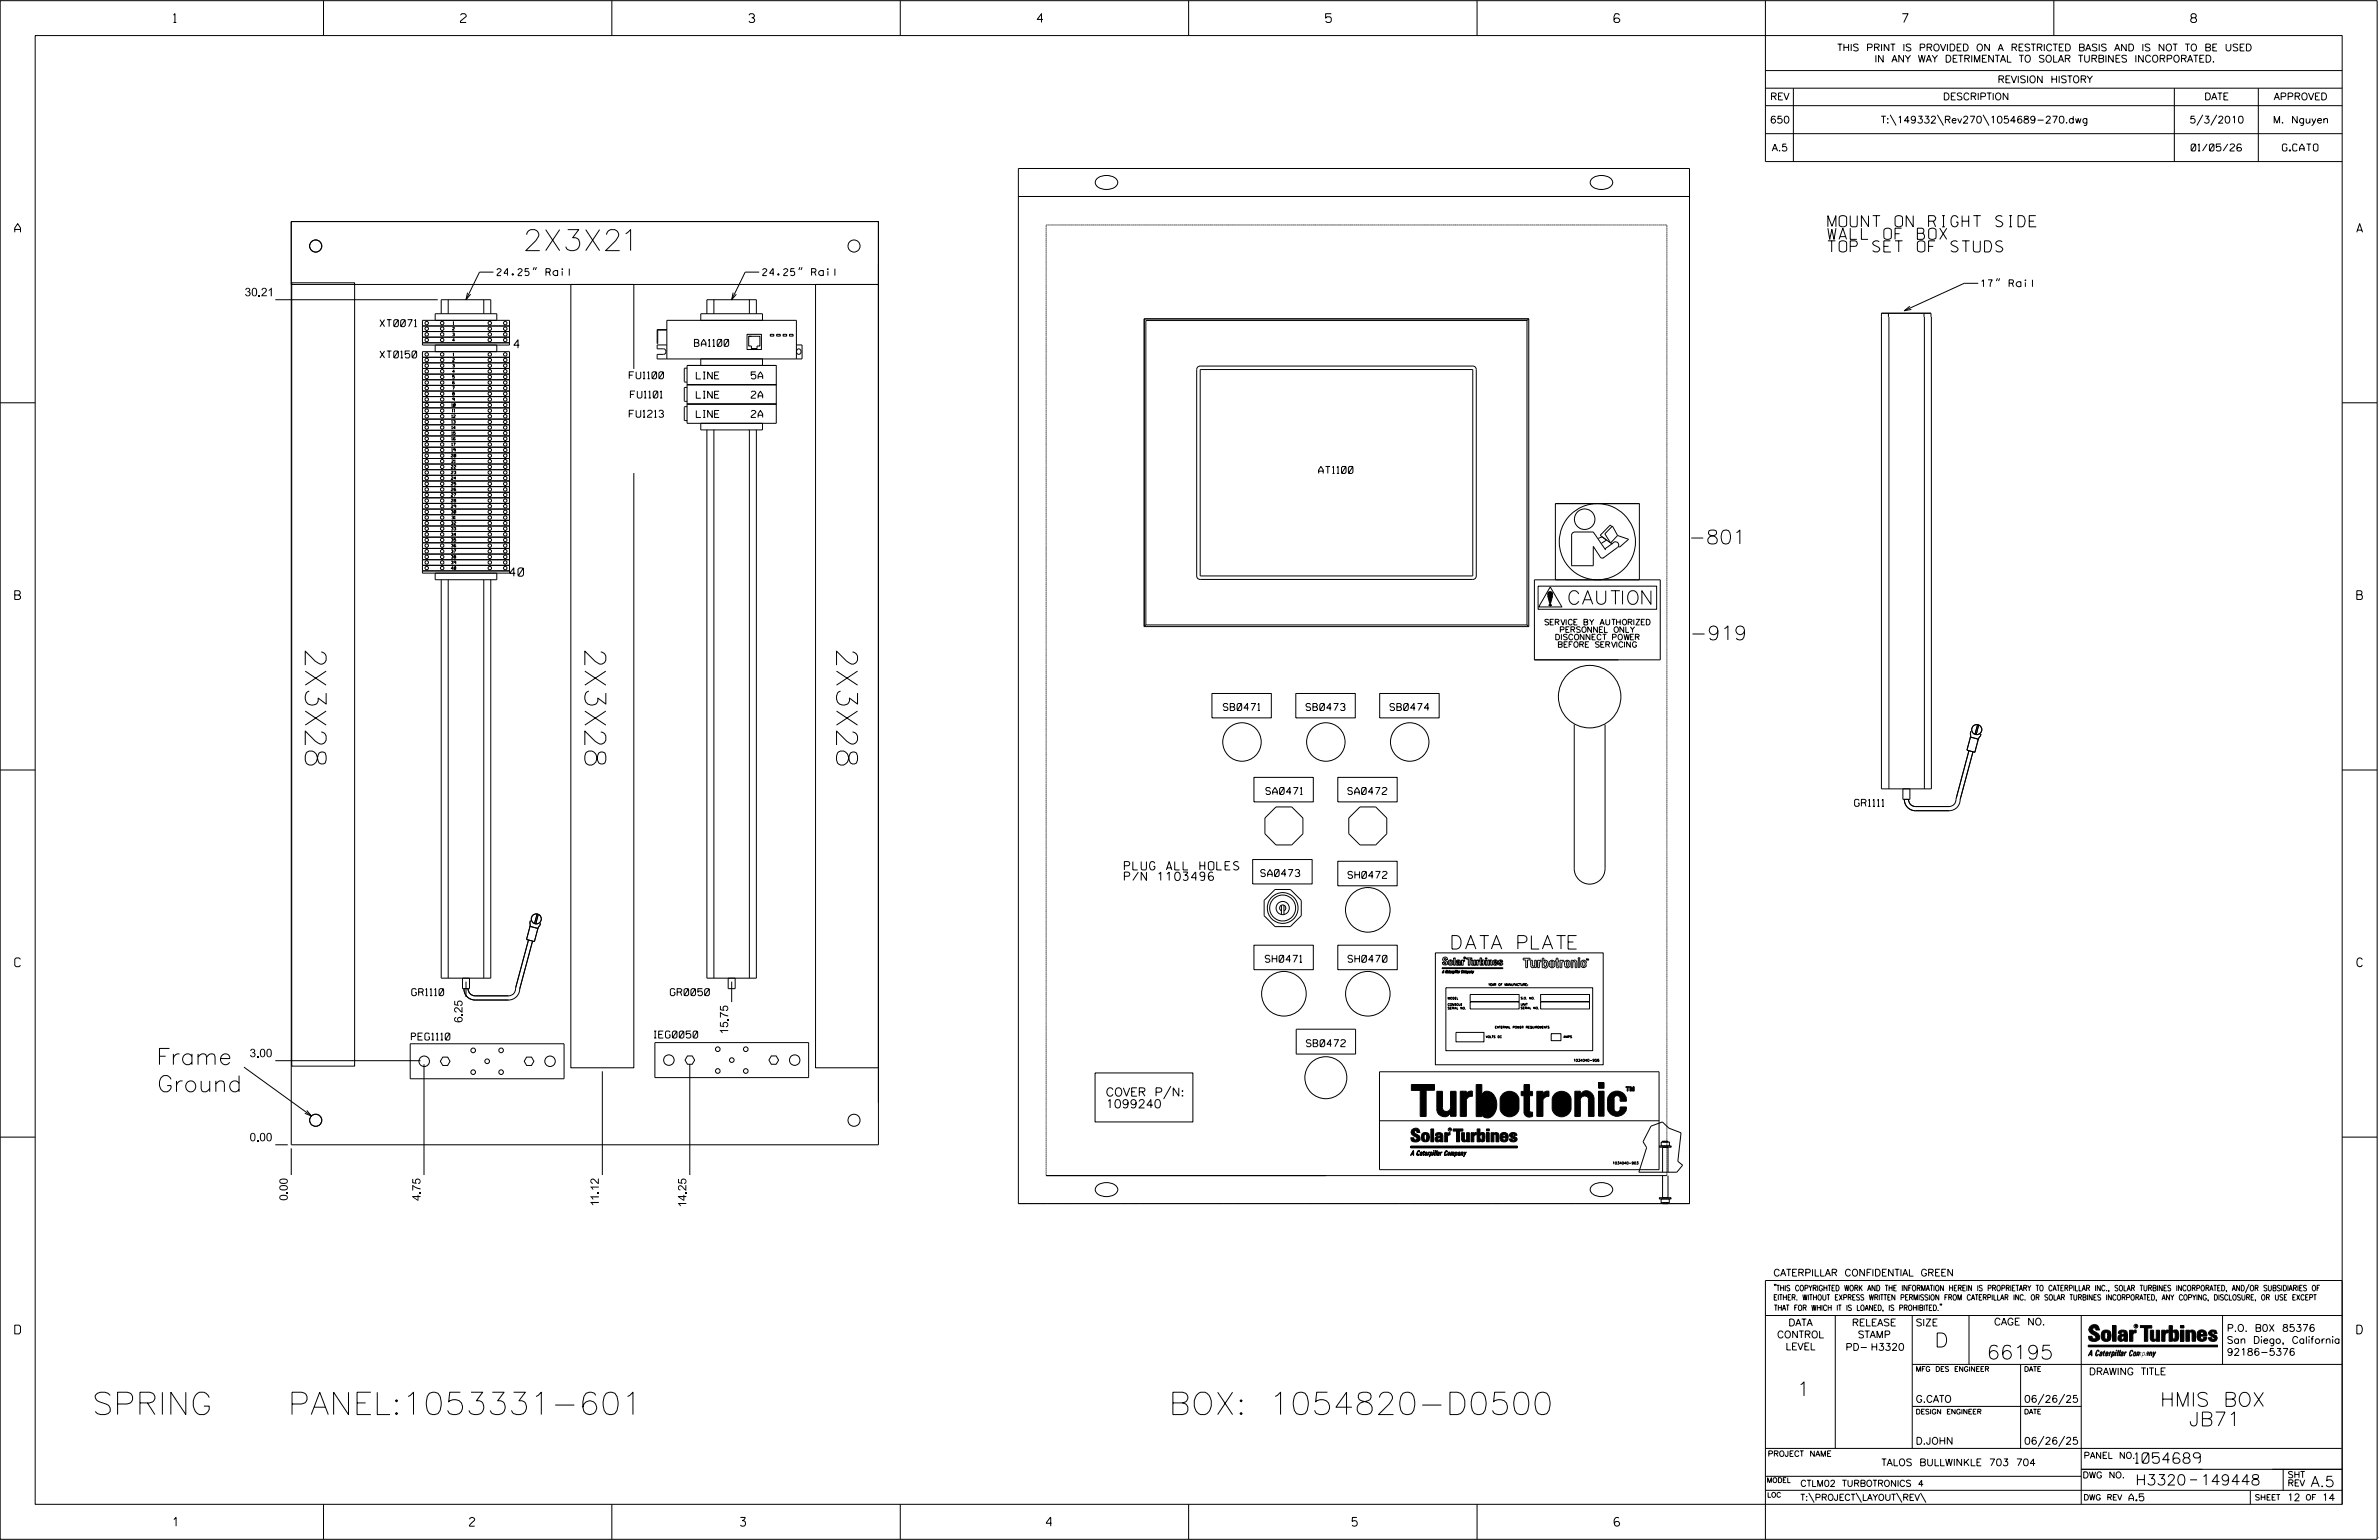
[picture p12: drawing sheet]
<svg xmlns="http://www.w3.org/2000/svg" width="864mm" height="559mm" viewBox="0 0 864 559" stroke-linecap="round" stroke-linejoin="round" font-family="sans-serif">
<defs><g id="words">
<g font-size="8.1">
<text x="33.4" y="513.3">SPRING</text>
<text x="104.5" y="513.3">PANEL:1053331-601</text>
<text x="424.2" y="513.3">BOX: 1054820-D0500</text>
</g>
<g font-size="7.6">
<text x="190.9" y="91">2X3X21</text>
<text x="110.8" y="236.3" transform="rotate(90 110.8 236.3)">2X3X28</text>
<text x="212.3" y="236.3" transform="rotate(90 212.3 236.3)">2X3X28</text>
<text x="303.7" y="236.3" transform="rotate(90 303.7 236.3)">2X3X28</text>
</g>
<g font-size="5.9">
<text x="56.8" y="386.3">Frame</text>
<text x="57" y="396.2">Ground</text>
</g>
<g font-size="5.1">
<text x="613" y="197.4">-801</text>
<text x="613.4" y="232.2">-919</text>
<text x="702.3" y="488.8">D</text>
<text x="721.2" y="493.2">66195</text>
<text x="652.2" y="506.5">1</text>
<text x="784.1" y="510.3">HMIS BOX</text>
<text x="794.7" y="517.4">JB71</text>
</g>
<g font-size="4.9">
<text x="569.6" y="219.3">CAUTION</text>
<text x="527.1" y="344.4">DATA PLATE</text>
</g>
<g font-size="4.1">
<text x="663.5" y="82.3">MOUNT ON RIGHT SIDE</text>
<text x="663.5" y="86.9">WALL OF BOX</text>
<text x="663.5" y="91.4">TOP SET OF STUDS</text>
</g>
<g font-size="3.8">
<text x="775.1" y="531">1054689</text>
<text x="775.2" y="538.9">H3320</text>
<text x="798.8" y="538.9">149448</text>
<text x="838.8" y="539.5">A.5</text>
</g>
<g font-size="3.2">
<text x="63" y="8.2">1</text>
<text x="167.2" y="8.2">2</text>
<text x="271.8" y="8.2">3</text>
<text x="376.5" y="8.2">4</text>
<text x="481.2" y="8.2">5</text>
<text x="690.6" y="8.2">7</text>
<text x="795.3" y="8.2">8</text>
<text x="5.4" y="84.3">A</text>
<text x="855.5" y="84.3">A</text>
<text x="5.4" y="217.5">B</text>
<text x="855.6" y="217.5">B</text>
<text x="5.4" y="350.8">C</text>
<text x="855.6" y="350.8">C</text>
<text x="5.4" y="484">D</text>
<text x="855.6" y="484">D</text>
<text x="62.8" y="553.8">1</text>
<text x="170.4" y="553.8">2</text>
<text x="268.8" y="553.8">3</text>
<text x="379.8" y="553.8">4</text>
<text x="490.8" y="553.8">5</text>
<text x="585.9" y="553.8">6</text>
</g>
<g font-size="3">
<text x="88.8" y="107.5">30.21</text>
<text x="186.5" y="126.3">4</text>
<text x="185" y="209.1">40</text>
<text x="408.2" y="315.7">PLUG ALL HOLES</text>
<text x="408.2" y="319.5">P/N 1103496</text>
<text x="167.9" y="371.2" transform="rotate(-90 167.9 371.2)">6.25</text>
<text x="264.3" y="375.3" transform="rotate(-90 264.3 375.3)">15.75</text>
<text x="90.6" y="383.6">3.00</text>
<text x="401.4" y="397.8">COVER P/N:</text>
<text x="401.4" y="402">1099240</text>
<text x="90.6" y="414.1">0.00</text>
<text x="104.4" y="435.7" transform="rotate(-90 104.4 435.7)">0.00</text>
<text x="152.6" y="435.7" transform="rotate(-90 152.6 435.7)">4.75</text>
<text x="217.4" y="437.7" transform="rotate(-90 217.4 437.7)">11.12</text>
<text x="249.1" y="438.1" transform="rotate(-90 249.1 438.1)">14.25</text>
</g>
<g font-size="2.5">
<text x="666.9" y="18.5">THIS PRINT IS PROVIDED ON A RESTRICTED BASIS AND IS NOT TO BE USED</text>
<text x="680.5" y="22.6">IN ANY WAY DETRIMENTAL TO SOLAR TURBINES INCORPORATED.</text>
<text x="725.1" y="30">REVISION HISTORY</text>
<text x="642.6" y="36.3">REV</text>
<text x="705.3" y="36.3">DESCRIPTION</text>
<text x="800.2" y="36.3">DATE</text>
<text x="825.4" y="36.3">APPROVED</text>
<text x="642.5" y="44.7">650</text>
<text x="682.8" y="44.7">T:\149332\Rev270\1054689-270.dwg</text>
<text x="794.8" y="44.7">5/3/2010</text>
<text x="825.1" y="44.7">M. Nguyen</text>
<text x="643.2" y="54.8">A.5</text>
<text x="795.4" y="54.8">01/05/26</text>
<text x="828.5" y="54.8">G.CATO</text>
<text x="180.4" y="100">24.25&quot; Rail</text>
<text x="276.9" y="100">24.25&quot; Rail</text>
<text x="719.2" y="104.1">17&quot; Rail</text>
<text x="137.9" y="118.5">XT0071</text>
<text x="252.1" y="125.7">BA1100</text>
<text x="137.9" y="129.9">XT0150</text>
<text x="228.4" y="137.4">FU1100</text>
<text x="252.8" y="137.5">LINE</text>
<text x="272.7" y="137.5">5A</text>
<text x="228.9" y="144.4">FU1101</text>
<text x="252.8" y="144.5">LINE</text>
<text x="272.7" y="144.5">2A</text>
<text x="228.4" y="151.4">FU1213</text>
<text x="252.8" y="151.5">LINE</text>
<text x="272.7" y="151.5">2A</text>
<text x="478.7" y="171.8">AT1100</text>
<text x="444.1" y="257.8">SB0471</text>
<text x="474.1" y="257.8">SB0473</text>
<text x="504.6" y="257.8">SB0474</text>
<text x="459.5" y="288.3">SA0471</text>
<text x="489.3" y="288.3">SA0472</text>
<text x="673.2" y="292.6">GR1111</text>
<text x="457.7" y="318.1">SA0473</text>
<text x="489.3" y="318.7">SH0472</text>
<text x="459.3" y="349.2">SH0471</text>
<text x="489.4" y="349.2">SH0470</text>
<text x="149.5" y="361.3">GR1110</text>
<text x="243.3" y="361.3">GR0050</text>
<text x="149.3" y="377.4">PEG1110</text>
<text x="237.5" y="376.7">IEG0050</text>
<text x="474.2" y="379.8">SB0472</text>
<text x="643.8" y="463">CATERPILLAR CONFIDENTIAL GREEN</text>
<text x="645.1" y="485.5">CONTROL</text>
<text x="649.2" y="481.1">DATA</text>
<text x="672.3" y="481.1">RELEASE</text>
<text x="674.4" y="485.5">STAMP</text>
<text x="695.4" y="481.1">SIZE</text>
<text x="723.8" y="480.8">CAGE NO.</text>
<text x="808.4" y="483.1">P.O. B0X 85376</text>
<text x="648.2" y="489.8">LEVEL</text>
<text x="669.9" y="490">PD- H3320</text>
<text x="808.4" y="487.5">San Diego, California</text>
<text x="808.4" y="491.8">92186-5376</text>
<text x="758.3" y="498.9">DRAWING TITLE</text>
<text x="695.4" y="508.9">G.CATO</text>
<text x="734.8" y="508.9">06/26/25</text>
<text x="695.4" y="524.1">D.JOHN</text>
<text x="734.8" y="524.1">06/26/25</text>
<text x="683" y="531.9">TALOS BULLWINKLE 703 704</text>
<text x="772.8" y="544.6">A.5</text>
<text x="830.2" y="544.6">12</text>
<text x="842.9" y="544.6">14</text>
</g>
<g font-size="2.3">
<text x="756.4" y="529.2">PANEL NO.</text>
<text x="653.5" y="539.4">CTLM02 TURBOTRONICS 4</text>
<text x="756" y="536.3">DWG NO.</text>
<text x="830.4" y="539.3">REV</text>
<text x="830.4" y="536.2">SHT</text>
<text x="653.5" y="544.5">T:\PROJECT\LAYOUT\REV\</text>
</g>
<g font-size="2">
<text x="560.8" y="226.8">SERVICE BY AUTHORIZED</text>
<text x="564.8" y="232.2">DISCONNECT POWER</text>
<text x="566.4" y="229.5">PERSONNEL ONLY</text>
<text x="565.7" y="234.9">BEFORE SERVICING</text>
<text x="643.8" y="468.4">&quot;THIS COPYRIGHTED WORK AND THE INFORMATION HEREIN IS PROPRIETARY TO CATERPILLAR INC., SOLAR TURBINES INCORPORATED, AND/OR SUBSIDIARIES OF</text>
<text x="643.8" y="471.8">EITHER. WITHOUT EXPRESS WRITTEN PERMISSION FROM CATERPILLAR INC. OR SOLAR TURBINES INCORPORATED, ANY COPYING, DISCLOSURE, OR USE EXCEPT</text>
<text x="644" y="475.6">THAT FOR WHICH IT IS LOANED, IS PROHIBITED.&quot;</text>
<text x="641.7" y="528.5">PROJECT NAME</text>
<text x="756.3" y="544.3">DWG REV</text>
<text x="818.5" y="544.3">SHEET</text>
<text x="836.9" y="544.3">OF</text>
</g>
<g font-size="1.8">
<text x="695.4" y="497.6">MFG DES ENGINEER</text>
<text x="734.8" y="497.6">DATE</text>
<text x="695.4" y="513.1">DESIGN ENGINEER</text>
<text x="734.8" y="513.1">DATE</text>
<text x="641.3" y="538">MODEL</text>
<text x="641.5" y="543.3">LOC</text>
</g>
<g font-size="1">
<text x="164.3" y="119.8">2</text>
<text x="164.5" y="117.8">1</text>
<text x="164.3" y="121.8">3</text>
<text x="164.3" y="123.9">4</text>
<text x="164.3" y="131.2">2</text>
<text x="164.5" y="129.1">1</text>
<text x="164.3" y="135.2">4</text>
<text x="164.3" y="133.2">3</text>
<text x="164.3" y="137.3">5</text>
<text x="164.3" y="141.4">7</text>
<text x="164.3" y="143.4">8</text>
<text x="164" y="147.5">10</text>
<text x="164.1" y="149.5">11</text>
<text x="164.3" y="145.4">9</text>
<text x="164" y="155.6">14</text>
<text x="164" y="153.6">13</text>
<text x="164" y="151.6">12</text>
<text x="164" y="159.7">16</text>
<text x="164" y="157.7">15</text>
<text x="164" y="161.8">17</text>
<text x="163.8" y="165.8">20</text>
<text x="164" y="163.8">19</text>
<text x="164" y="167.9">21</text>
<text x="163.8" y="169.9">22</text>
<text x="163.8" y="172">23</text>
<text x="163.8" y="174">24</text>
<text x="163.8" y="176">25</text>
<text x="163.8" y="178.1">26</text>
<text x="163.8" y="184.2">29</text>
<text x="163.8" y="180.1">27</text>
<text x="163.8" y="182.2">28</text>
<text x="163.8" y="186.2">30</text>
<text x="163.8" y="190.3">32</text>
<text x="164" y="188.3">31</text>
<text x="163.8" y="192.4">33</text>
<text x="163.8" y="194.4">34</text>
<text x="163.8" y="196.4">35</text>
<text x="163.8" y="198.5">36</text>
<text x="163.8" y="200.5">37</text>
<text x="163.8" y="202.6">38</text>
<text x="163.8" y="206.6">40</text>
<text x="163.8" y="204.6">39</text>
</g>
<g font-size=".9">
<text x="571.1" y="385.2">1034040-956</text>
<text x="585.3" y="422.5">1034040-903</text>
<text x="775.1" y="481.7">R</text>
</g>
<g font-size=".8">
<text x="540.3" y="357.7">YEAR OF MANUFACTURE:</text>
<text x="525.5" y="362.6">MODEL</text>
<text x="525.5" y="364.9">CONSOLE</text>
<text x="552" y="362.6">S.O. NO.</text>
<text x="525.5" y="366.2">SERIAL NO.</text>
<text x="552" y="366.2">SERIAL NO.</text>
<text x="539.4" y="376.6">VOLTS DC</text>
<text x="542.7" y="373.1">EXTERNAL POWER REQUIREMENTS</text>
<text x="567.6" y="376.6">AMPS</text>
</g>
<text font-size=".4" x="531.5" y="347.8">R</text>
</g></defs>
<g fill="none" stroke="#000" stroke-width=".36">
<path d="M.1 .2h862.8v558.4h-862.8zM12.8 12.9h837.4v533h-837.4zM117.4 .2v12.7M222.1 .2v12.7M326.8 .2v12.7M431.5 .2v12.7M536.2 .2v12.7M587.9 5.5l-.5-.5h-1l-.5 1v1.7l.5 .4h1l.6-.4v-.6l-.6-.5h-1l-.5 .5M640.9 .2v58.4h209.3M745.6 .2v12.7M640.9 25.6h209.3M640.9 32h209.3"/>
<path d="M640.9 38.3h209.3M651 32v26.6M789.3 32v26.6M819.8 32v26.6M640.9 48.5h209.3M686.2 41.7l2.1 3.8M703.3 41.7l2.2 3.8M719.9 41.7l2.1 3.8M799.6 41.7l-2.1 3.8M804.7 41.7l-2.2 3.8M369.7 61.1h243.6v375.6h-243.6zM369.7 71.3h243.6"/>
<path d="M369.8 71.3h.1M370 71.3h.1M370.2 71.3h.1M370.3 71.3h.1M370.4 71.3h.1M370.7 71.3h.1M370.8 71.3h.1M371 71.3h.1M371.1 71.3h.1M371.4 71.3h.1M371.5 71.3h.1M371.6 71.3h.1"/>
<path d="M371.8 71.3h.1M371.9 71.3h.1M372.2 71.3h.1M372.3 71.3h.1M372.5 71.3h.1M372.6 71.3h.1M372.9 71.3h.1M373 71.3h.1M373.1 71.3h.1M373.3 71.3h.1M373.5 71.3h.1M373.7 71.3h.1"/>
<path d="M373.8 71.3h.1M373.9 71.3h.1M374.1 71.3h.1M374.3 71.3h.1M374.5 71.3h.1M374.6 71.3h.1M374.7 71.3h.1M375 71.3h.1M375.1 71.3h.1M375.3 71.3h.1M375.4 71.3h.1M375.7 71.3h.1"/>
<path d="M375.8 71.3h.1M376 71.3h.1M376.1 71.3h.1M376.2 71.3h.1M376.5 71.3h.1M376.6 71.3h.1M376.8 71.3h.1M376.9 71.3h.1M377.2 71.3h.1M377.3 71.3h.1M377.4 71.3h.1M377.6 71.3h.1"/>
<path d="M377.8 71.3h.1M378 71.3h.1M378.1 71.3h.1M378.2 71.3h.1M378.4 71.3h.1M378.6 71.3h.1M378.8 71.3h.1M378.9 71.3h.1M379 71.3h.1M379.3 71.3h.1M379.4 71.3h.1M379.6 71.3h.1"/>
<path d="M379.7 71.3h.1M380 71.3h.1M380.1 71.3h.1M380.3 71.3h.1M380.4 71.3h.1M380.5 71.3h.1M380.8 71.3h.1M380.9 71.3h.1M381.1 71.3h.1M381.2 71.3h.1M381.5 71.3h.1M381.6 71.3h.1"/>
<path d="M381.7 71.3h.1M381.9 71.3h.1M382.1 71.3h.1M382.3 71.3h.1M382.4 71.3h.1M382.5 71.3h.1M382.7 71.3h.1M382.9 71.3h.1M383.1 71.3h.1M383.2 71.3h.1M383.3 71.3h.1M383.6 71.3h.1"/>
<path d="M383.8 71.3h.1M383.9 71.3h.1M384 71.3h.1M384.4 71.3h.1M384.6 71.3h.1M384.7 71.3h.1M384.8 71.3h.1M385.1 71.3h.1M385.2 71.3h.1M385.4 71.3h.1M385.5 71.3h.1M385.8 71.3h.1"/>
<path d="M385.9 71.3h.1M386 71.3h.1M386.2 71.3h.1M386.6 71.3h.1M386.7 71.3h.1M386.8 71.3h.1M387 71.3h.1M387.3 71.3h.1M387.4 71.3h.1M387.5 71.3h.1M387.7 71.3h.1M387.9 71.3h.1"/>
<path d="M388.1 71.3h.1M388.2 71.3h.1M388.3 71.3h.1M388.7 71.3h.1M388.9 71.3h.1M389 71.3h.1M389.1 71.3h.1M389.4 71.3h.1M389.5 71.3h.1M389.7 71.3h.1M389.8 71.3h.1M390.1 71.3h.1"/>
<path d="M390.2 71.3h.1M390.3 71.3h.1M390.5 71.3h.1M390.9 71.3h.1M391 71.3h.1M391.2 71.3h.1M391.3 71.3h.1M391.6 71.3h.1M391.7 71.3h.1M391.8 71.3h.1M392 71.3h.1M392.2 71.3h.1"/>
<path d="M392.4 71.3h.1M392.5 71.3h.1M392.6 71.3h.1M393 71.3h.1M393.2 71.3h.1M393.3 71.3h.1M393.4 71.3h.1M393.7 71.3h.1M393.8 71.3h.1M394 71.3h.1M394.1 71.3h.1M394.4 71.3h.1"/>
<path d="M394.5 71.3h.1M394.6 71.3h.1M394.8 71.3h.1M395.2 71.3h.1M395.3 71.3h.1M395.5 71.3h.1M395.6 71.3h.1M395.9 71.3h.1M396 71.3h.1M396.1 71.3h.1M396.3 71.3h.1M396.5 71.3h.1"/>
<path d="M396.7 71.3h.1M396.8 71.3h.1M396.9 71.3h.1M397.3 71.3h.1M397.5 71.3h.1M397.6 71.3h.1M397.7 71.3h.1M398 71.3h.1M398.1 71.3h.1M398.3 71.3h.1M398.3 64.7a5.4 5.4 0 0 1 7.3 .7 2.45 2.45 0 0 1-2.4 3.2 4.8 4.8 0 0 1-5.6-2v-.8zM398.4 71.3h.1"/>
<path d="M398.7 71.3h.1M398.8 71.3h.1M399 71.3h.1M399.1 71.3h.1M399.5 71.3h.1M399.6 71.3h.1M399.8 71.3h.1M399.9 71.3h.1M400.2 71.3h.1M400.3 71.3h.1M400.4 71.3h.1M400.6 71.3h.1"/>
<path d="M400.8 71.3h.1M401 71.3h.1M401.1 71.3h.1M401.2 71.3h.1M401.6 71.3h.1M401.8 71.3h.1M401.9 71.3h.1M402 71.3h.1M402.3 71.3h.1M402.4 71.3h.1M402.6 71.3h.1M402.7 71.3h.1"/>
<path d="M403 71.3h.1M403.1 71.3h.1M403.3 71.3h.1M403.4 71.3h.1M403.5 71.3h.1M403.8 71.3h.1M403.9 71.3h.1M404.1 71.3h.1M404.2 71.3h.1M404.5 71.3h.1M404.6 71.3h.1M404.7 71.3h.1"/>
<path d="M404.9 71.3h.1M405.1 71.3h.1M405.3 71.3h.1M405.4 71.3h.1M405.5 71.3h.1M405.7 71.3h.1M405.9 71.3h.1M406.1 71.3h.1M406.2 71.3h.1M406.3 71.3h.1M406.6 71.3h.1M406.8 71.3h.1"/>
<path d="M406.9 71.3h.1M407 71.3h.1M407.3 71.3h.1M407.4 71.3h.1M407.6 71.3h.1M407.7 71.3h.1M407.8 71.3h.1M408.1 71.3h.1M408.2 71.3h.1M408.4 71.3h.1M408.5 71.3h.1M408.8 71.3h.1"/>
<path d="M408.9 71.3h.1M409 71.3h.1M409.2 71.3h.1M409.4 71.3h.1M409.6 71.3h.1M409.7 71.3h.1M409.8 71.3h.1M410 71.3h.1M410.3 71.3h.1M410.4 71.3h.1M410.5 71.3h.1M410.7 71.3h.1"/>
<path d="M410.9 71.3h.1M411.1 71.3h.1M411.2 71.3h.1M411.3 71.3h.1M411.6 71.3h.1M411.7 71.3h.1M411.9 71.3h.1M412 71.3h.1M412.1 71.3h.1M412.4 71.3h.1M412.5 71.3h.1M412.7 71.3h.1"/>
<path d="M412.8 71.3h.1M413.1 71.3h.1M413.2 71.3h.1M413.3 71.3h.1M413.5 71.3h.1M413.7 71.3h.1M413.9 71.3h.1M414 71.3h.1M414.2 71.3h.1M414.3 71.3h.1M414.6 71.3h.1M414.7 71.3h.1"/>
<path d="M414.8 71.3h.1M415 71.3h.1M415.2 71.3h.1M415.4 71.3h.1M415.5 71.3h.1M415.6 71.3h.1M415.9 71.3h.1M416 71.3h.1M416.2 71.3h.1M416.3 71.3h.1M416.4 71.3h.1M416.7 71.3h.1"/>
<path d="M416.8 71.3h.1M417 71.3h.1M417.1 71.3h.1M417.4 71.3h.1M417.5 71.3h.1M417.6 71.3h.1M417.8 71.3h.1M418.1 71.3h.1M418.2 71.3h.1M418.3 71.3h.1M418.5 71.3h.1M418.6 71.3h.1"/>
<path d="M418.9 71.3h.1M419 71.3h.1M419.1 71.3h.1M419.3 71.3h.1M419.5 71.3h.1M419.7 71.3h.1M419.8 71.3h.1M419.9 71.3h.1M420.2 71.3h.1M420.3 71.3h.1M420.5 71.3h.1M420.6 71.3h.1"/>
<path d="M420.7 71.3h.1M421 71.3h.1M421.1 71.3h.1M421.3 71.3h.1M421.4 71.3h.1M421.7 71.3h.1M421.8 71.3h.1M422 71.3h.1M422.1 71.3h.1M422.4 71.3h.1M422.5 71.3h.1M422.6 71.3h.1"/>
<path d="M422.8 71.3h.1M422.9 71.3h.1M423.2 71.3h.1M423.3 71.3h.1M423.4 71.3h.1M423.6 71.3h.1M423.8 71.3h.1M424 71.3h.1M424.1 71.3h.1M424.2 71.3h.1M424.5 71.3h.1M424.6 71.3h.1"/>
<path d="M424.8 71.3h.1M424.9 71.3h.1M425 71.3h.1M425.3 71.3h.1M425.4 71.3h.1M425.6 71.3h.1M425.7 71.3h.1M426 71.3h.1M426.1 71.3h.1M426.3 71.3h.1M426.4 71.3h.1M426.8 71.3h.1"/>
<path d="M426.9 71.3h.1M427.1 71.3h.1M427.2 71.3h.1M427.5 71.3h.1M427.6 71.3h.1M427.7 71.3h.1M427.9 71.3h.1M428.1 71.3h.1M428.3 71.3h.1M428.4 71.3h.1M428.5 71.3h.1M428.9 71.3h.1"/>
<path d="M429.1 71.3h.1M429.2 71.3h.1M429.3 71.3h.1M429.6 71.3h.1M429.8 71.3h.1M429.9 71.3h.1M430 71.3h.1M430.3 71.3h.1M430.4 71.3h.1M430.6 71.3h.1M430.7 71.3h.1M431.1 71.3h.1"/>
<path d="M431.2 71.3h.1M431.4 71.3h.1M431.5 71.3h.1M431.8 71.3h.1M431.9 71.3h.1M432 71.3h.1M432.2 71.3h.1M432.4 71.3h.1M432.6 71.3h.1M432.7 71.3h.1M432.8 71.3h.1M433.3 71.3h.1"/>
<path d="M433.4 71.3h.1M433.5 71.3h.1M433.7 71.3h.1M433.9 71.3h.1M434.1 71.3h.1M434.2 71.3h.1M434.3 71.3h.1M434.6 71.3h.1M434.7 71.3h.1M434.9 71.3h.1M435 71.3h.1M435.4 71.3h.1"/>
<path d="M435.5 71.3h.1M435.7 71.3h.1M435.8 71.3h.1M436.1 71.3h.1M436.2 71.3h.1M436.3 71.3h.1M436.5 71.3h.1M436.7 71.3h.1M436.9 71.3h.1M437 71.3h.1M437.2 71.3h.1M437.6 71.3h.1"/>
<path d="M437.7 71.3h.1M437.8 71.3h.1M438 71.3h.1M438.2 71.3h.1M438.4 71.3h.1M438.5 71.3h.1M438.6 71.3h.1M438.9 71.3h.1M439 71.3h.1M439.2 71.3h.1M439.3 71.3h.1M439.7 71.3h.1"/>
<path d="M439.8 71.3h.1M440 71.3h.1M440.1 71.3h.1M440.4 71.3h.1M440.5 71.3h.1M440.6 71.3h.1M440.8 71.3h.1M441.1 71.3h.1M441.2 71.3h.1M441.3 71.3h.1M441.5 71.3h.1M441.9 71.3h.1"/>
<path d="M442 71.3h.1M442.1 71.3h.1M442.3 71.3h.1M442.5 71.3h.1M442.7 71.3h.1M442.8 71.3h.1M442.9 71.3h.1M443.2 71.3h.1M443.3 71.3h.1M443.5 71.3h.1M443.6 71.3h.1M444 71.3h.1"/>
<path d="M444.1 71.3h.1M444.3 71.3h.1M444.4 71.3h.1M444.7 71.3h.1M444.8 71.3h.1M445 71.3h.1M445.1 71.3h.1M445.4 71.3h.1M445.5 71.3h.1M445.6 71.3h.1M445.8 71.3h.1M445.9 71.3h.1"/>
<path d="M446.2 71.3h.1M446.3 71.3h.1M446.4 71.3h.1M446.6 71.3h.1M446.8 71.3h.1M447 71.3h.1M447.1 71.3h.1M447.2 71.3h.1M447.5 71.3h.1M447.6 71.3h.1M447.8 71.3h.1M447.9 71.3h.1"/>
<path d="M448 71.3h.1M448.3 71.3h.1M448.4 71.3h.1M448.6 71.3h.1M448.7 71.3h.1M449 71.3h.1M449.1 71.3h.1M449.3 71.3h.1M449.4 71.3h.1M449.7 71.3h.1M449.8 71.3h.1M449.9 71.3h.1"/>
<path d="M450.1 71.3h.1M450.2 71.3h.1M450.5 71.3h.1M450.6 71.3h.1M450.7 71.3h.1M450.9 71.3h.1M451.1 71.3h.1M451.3 71.3h.1M451.4 71.3h.1M451.5 71.3h.1M451.8 71.3h.1M451.9 71.3h.1"/>
<path d="M452.1 71.3h.1M452.2 71.3h.1M452.3 71.3h.1M452.6 71.3h.1M452.8 71.3h.1M452.9 71.3h.1M453 71.3h.1M453.3 71.3h.1M453.4 71.3h.1M453.6 71.3h.1M453.7 71.3h.1M454 71.3h.1"/>
<path d="M454.1 71.3h.1M454.2 71.3h.1M454.4 71.3h.1M454.5 71.3h.1M454.8 71.3h.1M454.9 71.3h.1M455 71.3h.1M455.2 71.3h.1M455.4 71.3h.1M455.6 71.3h.1M455.7 71.3h.1M455.8 71.3h.1"/>
<path d="M456.1 71.3h.1M456.3 71.3h.1M456.4 71.3h.1M456.5 71.3h.1M456.7 71.3h.1M456.9 71.3h.1M457.1 71.3h.1M457.2 71.3h.1M457.3 71.3h.1M457.6 71.3h.1M457.7 71.3h.1M457.9 71.3h.1"/>
<path d="M458 71.3h.1M458.3 71.3h.1M458.4 71.3h.1M458.5 71.3h.1M458.7 71.3h.1M458.8 71.3h.1M459.1 71.3h.1M459.2 71.3h.1M459.3 71.3h.1M459.5 71.3h.1M459.7 71.3h.1M459.9 71.3h.1"/>
<path d="M460 71.3h.1M460.2 71.3h.1M460.4 71.3h.1M460.6 71.3h.1M460.7 71.3h.1M460.8 71.3h.1M461 71.3h.1M461.2 71.3h.1M461.4 71.3h.1M461.5 71.3h.1M461.6 71.3h.1M461.9 71.3h.1"/>
<path d="M462 71.3h.1M462.2 71.3h.1M462.3 71.3h.1M462.6 71.3h.1M462.7 71.3h.1M462.8 71.3h.1M463 71.3h.1M463.1 71.3h.1M463.4 71.3h.1M463.5 71.3h.1M463.6 71.3h.1M463.8 71.3h.1"/>
<path d="M464.1 71.3h.1M464.2 71.3h.1M464.3 71.3h.1M464.5 71.3h.1M464.7 71.3h.1M464.9 71.3h.1M465 71.3h.1M465.1 71.3h.1M465.3 71.3h.1M465.5 71.3h.1M465.7 71.3h.1M465.8 71.3h.1"/>
<path d="M465.9 71.3h.1M466.2 71.3h.1M466.3 71.3h.1M466.5 71.3h.1M466.6 71.3h.1M466.9 71.3h.1M467 71.3h.1M467.1 71.3h.1M467.3 71.3h.1M467.4 71.3h.1M467.7 71.3h.1M467.8 71.3h.1"/>
<path d="M468 71.3h.1M468.1 71.3h.1M468.4 71.3h.1M468.5 71.3h.1M468.6 71.3h.1M468.8 71.3h.1M469 71.3h.1M469.2 71.3h.1M469.3 71.3h.1M469.4 71.3h.1M469.6 71.3h.1M469.8 71.3h.1"/>
<path d="M470 71.3h.1M470.1 71.3h.1M470.2 71.3h.1M470.5 71.3h.1M470.6 71.3h.1M470.8 71.3h.1M470.9 71.3h.1M471.3 71.3h.1M471.4 71.3h.1M471.6 71.3h.1M471.7 71.3h.1M472 71.3h.1"/>
<path d="M472.1 71.3h.1M472.3 71.3h.1M472.4 71.3h.1M472.7 71.3h.1M472.8 71.3h.1M472.9 71.3h.1M473.1 71.3h.1M473.5 71.3h.1M473.6 71.3h.1M473.7 71.3h.1M473.9 71.3h.1M474.1 71.3h.1"/>
<path d="M474.3 71.3h.1M474.4 71.3h.1M474.5 71.3h.1M474.8 71.3h.1M474.9 71.3h.1M475.1 71.3h.1M475.2 71.3h.1M475.6 71.3h.1M475.8 71.3h.1M475.9 71.3h.1M476 71.3h.1M476.3 71.3h.1"/>
<path d="M476.4 71.3h.1M476.6 71.3h.1M476.7 71.3h.1M477 71.3h.1M477.1 71.3h.1M477.2 71.3h.1M477.4 71.3h.1M477.8 71.3h.1M477.9 71.3h.1M478 71.3h.1M478.2 71.3h.1M478.4 71.3h.1"/>
<path d="M478.6 71.3h.1M478.7 71.3h.1M478.8 71.3h.1M479.1 71.3h.1M479.3 71.3h.1M479.4 71.3h.1M479.5 71.3h.1M479.9 71.3h.1M480.1 71.3h.1M480.2 71.3h.1M480.3 71.3h.1M480.6 71.3h.1"/>
<path d="M480.7 71.3h.1M480.9 71.3h.1M481 71.3h.1M481.3 71.3h.1M481.4 71.3h.1M481.5 71.3h.1M481.7 71.3h.1M482.1 71.3h.1M482.2 71.3h.1M482.3 71.3h.1M482.5 71.3h.1M482.7 71.3h.1"/>
<path d="M482.9 71.3h.1M483 71.3h.1M483.2 71.3h.1M483.4 71.3h.1M483.6 71.3h.1M483.7 71.3h.1M483.8 71.3h.1M484.2 71.3h.1M484.4 71.3h.1M484.5 71.3h.1M484.6 71.3h.1M484.9 71.3h.1"/>
<path d="M485 71.3h.1M485.2 71.3h.1M485.3 71.3h.1M485.6 71.3h.1M485.7 71.3h.1M485.8 71.3h.1M486 71.3h.1M486.4 71.3h.1M486.5 71.3h.1M486.6 71.3h.1M486.8 71.3h.1M487.1 71.3h.1"/>
<path d="M487.2 71.3h.1M487.3 71.3h.1M487.5 71.3h.1M487.7 71.3h.1M487.9 71.3h.1M488 71.3h.1M488.1 71.3h.1M488.5 71.3h.1M488.7 71.3h.1M488.8 71.3h.1M488.9 71.3h.1M489.2 71.3h.1"/>
<path d="M489.3 71.3h.1M489.5 71.3h.1M489.6 71.3h.1M489.9 71.3h.1M490 71.3h.1M490.1 71.3h.1M490.3 71.3h.1M490.4 71.3h.1M490.7 71.3h.1M490.8 71.3h.1M491 71.3h.1M491.1 71.3h.1"/>
<path d="M491.4 71.3h.1M491.5 71.3h.1M491.6 71.3h.1M491.8 71.3h.1M492 71.3h.1M492.2 71.3h.1M492.3 71.3h.1M492.4 71.3h.1M492.6 71.3h.1M492.8 71.3h.1M493 71.3h.1M493.1 71.3h.1"/>
<path d="M493.2 71.3h.1M493.5 71.3h.1M493.6 71.3h.1M493.8 71.3h.1M493.9 71.3h.1M494.2 71.3h.1M494.3 71.3h.1M494.4 71.3h.1M494.6 71.3h.1M494.7 71.3h.1M495 71.3h.1M495.1 71.3h.1"/>
<path d="M495.3 71.3h.1M495.4 71.3h.1M495.7 71.3h.1M495.8 71.3h.1M495.9 71.3h.1M496.1 71.3h.1M496.3 71.3h.1M496.5 71.3h.1M496.6 71.3h.1M496.7 71.3h.1M496.9 71.3h.1M497.1 71.3h.1"/>
<path d="M497.3 71.3h.1M497.4 71.3h.1M497.5 71.3h.1M497.8 71.3h.1M497.9 71.3h.1M498.1 71.3h.1M498.2 71.3h.1M498.5 71.3h.1M498.6 71.3h.1M498.8 71.3h.1M498.9 71.3h.1M499 71.3h.1"/>
<path d="M499.3 71.3h.1M499.4 71.3h.1M499.6 71.3h.1M499.7 71.3h.1M500 71.3h.1M500.1 71.3h.1M500.2 71.3h.1M500.4 71.3h.1M500.6 71.3h.1M500.8 71.3h.1M500.9 71.3h.1M501 71.3h.1"/>
<path d="M501.2 71.3h.1M501.4 71.3h.1M501.6 71.3h.1M501.7 71.3h.1M501.8 71.3h.1M502.1 71.3h.1M502.3 71.3h.1M502.4 71.3h.1M502.5 71.3h.1M502.8 71.3h.1M502.9 71.3h.1M503.1 71.3h.1"/>
<path d="M503.2 71.3h.1M503.3 71.3h.1M503.6 71.3h.1M503.7 71.3h.1M503.9 71.3h.1M504 71.3h.1M504.3 71.3h.1M504.4 71.3h.1M504.5 71.3h.1M504.7 71.3h.1M504.9 71.3h.1M505.1 71.3h.1"/>
<path d="M505.2 71.3h.1M505.3 71.3h.1M505.5 71.3h.1M505.7 71.3h.1M505.9 71.3h.1M506 71.3h.1M506.2 71.3h.1M506.4 71.3h.1M506.6 71.3h.1M506.7 71.3h.1M506.8 71.3h.1M507.1 71.3h.1"/>
<path d="M507.2 71.3h.1M507.4 71.3h.1M507.5 71.3h.1M507.6 71.3h.1M507.9 71.3h.1M508 71.3h.1M508.2 71.3h.1M508.3 71.3h.1M508.6 71.3h.1M508.7 71.3h.1M508.8 71.3h.1M509 71.3h.1"/>
<path d="M509.2 71.3h.1M509.4 71.3h.1M509.5 71.3h.1M509.6 71.3h.1M509.8 71.3h.1M510.1 71.3h.1M510.2 71.3h.1M510.3 71.3h.1M510.5 71.3h.1M510.7 71.3h.1M510.9 71.3h.1M511 71.3h.1"/>
<path d="M511.1 71.3h.1M511.4 71.3h.1M511.5 71.3h.1M511.7 71.3h.1M511.8 71.3h.1M511.9 71.3h.1M512.2 71.3h.1M512.3 71.3h.1M512.5 71.3h.1M512.6 71.3h.1M512.9 71.3h.1M513 71.3h.1"/>
<path d="M513.1 71.3h.1M513.3 71.3h.1M513.7 71.3h.1M513.8 71.3h.1M514 71.3h.1M514.1 71.3h.1M514.4 71.3h.1M514.5 71.3h.1M514.6 71.3h.1M514.8 71.3h.1M515 71.3h.1M515.2 71.3h.1"/>
<path d="M515.3 71.3h.1M515.4 71.3h.1M515.8 71.3h.1M516 71.3h.1M516.1 71.3h.1M516.2 71.3h.1M516.5 71.3h.1M516.6 71.3h.1M516.8 71.3h.1M516.9 71.3h.1M517.2 71.3h.1M517.3 71.3h.1"/>
<path d="M517.4 71.3h.1M517.6 71.3h.1M518 71.3h.1M518.1 71.3h.1M518.3 71.3h.1M518.4 71.3h.1M518.7 71.3h.1M518.8 71.3h.1M518.9 71.3h.1M519.1 71.3h.1M519.3 71.3h.1M519.5 71.3h.1"/>
<path d="M519.6 71.3h.1M519.7 71.3h.1M520.1 71.3h.1M520.3 71.3h.1M520.4 71.3h.1M520.5 71.3h.1M520.8 71.3h.1M520.9 71.3h.1M521.1 71.3h.1M521.2 71.3h.1M521.5 71.3h.1M521.6 71.3h.1"/>
<path d="M521.8 71.3h.1M521.9 71.3h.1M522.3 71.3h.1M522.4 71.3h.1M522.6 71.3h.1M522.7 71.3h.1M523 71.3h.1M523.1 71.3h.1M523.2 71.3h.1M523.4 71.3h.1M523.6 71.3h.1M523.8 71.3h.1"/>
<path d="M523.9 71.3h.1M524 71.3h.1M524.4 71.3h.1M524.6 71.3h.1M524.7 71.3h.1M524.8 71.3h.1M525.1 71.3h.1M525.3 71.3h.1M525.4 71.3h.1M525.5 71.3h.1M525.8 71.3h.1M525.9 71.3h.1"/>
<path d="M526.1 71.3h.1M526.2 71.3h.1M526.6 71.3h.1M526.7 71.3h.1M526.9 71.3h.1M527 71.3h.1M527.3 71.3h.1M527.4 71.3h.1M527.5 71.3h.1M527.7 71.3h.1M527.9 71.3h.1M528.1 71.3h.1"/>
<path d="M528.2 71.3h.1M528.3 71.3h.1M528.7 71.3h.1M528.9 71.3h.1M529 71.3h.1M529.2 71.3h.1M529.4 71.3h.1M529.6 71.3h.1M529.7 71.3h.1M529.8 71.3h.1M530.1 71.3h.1M530.2 71.3h.1"/>
<path d="M530.4 71.3h.1M530.5 71.3h.1M530.9 71.3h.1M531 71.3h.1M531.2 71.3h.1M531.3 71.3h.1M531.6 71.3h.1M531.7 71.3h.1M531.8 71.3h.1M532 71.3h.1M532.2 71.3h.1M532.4 71.3h.1"/>
<path d="M532.5 71.3h.1M532.6 71.3h.1M532.8 71.3h.1M533.1 71.3h.1M533.2 71.3h.1M533.3 71.3h.1M533.5 71.3h.1M533.7 71.3h.1M533.9 71.3h.1M534 71.3h.1M534.1 71.3h.1M534.4 71.3h.1"/>
<path d="M534.5 71.3h.1M534.7 71.3h.1M534.8 71.3h.1M534.9 71.3h.1M535.2 71.3h.1M535.3 71.3h.1M535.5 71.3h.1M535.6 71.3h.1M535.9 71.3h.1M536 71.3h.1M536.1 71.3h.1M536.3 71.3h.1"/>
<path d="M536.5 71.3h.1M536.7 71.3h.1M536.8 71.3h.1M537 71.3h.1M537.1 71.3h.1M537.4 71.3h.1M537.5 71.3h.1M537.6 71.3h.1M537.8 71.3h.1M538 71.3h.1M538.2 71.3h.1M538.3 71.3h.1"/>
<path d="M538.4 71.3h.1M538.7 71.3h.1M538.8 71.3h.1M539 71.3h.1M539.1 71.3h.1M539.2 71.3h.1M539.5 71.3h.1M539.6 71.3h.1M539.8 71.3h.1M539.9 71.3h.1M540.2 71.3h.1M540.3 71.3h.1"/>
<path d="M540.4 71.3h.1M540.6 71.3h.1M540.9 71.3h.1M541 71.3h.1M541.1 71.3h.1M541.3 71.3h.1M541.4 71.3h.1M541.7 71.3h.1M541.8 71.3h.1M541.9 71.3h.1M542.1 71.3h.1M542.3 71.3h.1"/>
<path d="M542.5 71.3h.1M542.6 71.3h.1M542.7 71.3h.1M543 71.3h.1M543.1 71.3h.1M543.3 71.3h.1M543.4 71.3h.1M543.5 71.3h.1M543.8 71.3h.1M543.9 71.3h.1M544.1 71.3h.1M544.2 71.3h.1"/>
<path d="M544.5 71.3h.1M544.6 71.3h.1M544.8 71.3h.1M544.9 71.3h.1M545.2 71.3h.1M545.3 71.3h.1M545.4 71.3h.1M545.6 71.3h.1M545.7 71.3h.1M546 71.3h.1M546.1 71.3h.1M546.2 71.3h.1"/>
<path d="M546.4 71.3h.1M546.6 71.3h.1M546.8 71.3h.1M546.9 71.3h.1M547 71.3h.1M547.3 71.3h.1M547.4 71.3h.1M547.6 71.3h.1M547.7 71.3h.1M547.8 71.3h.1M548.1 71.3h.1M548.3 71.3h.1"/>
<path d="M548.4 71.3h.1M548.5 71.3h.1M548.8 71.3h.1M548.9 71.3h.1M549.1 71.3h.1M549.2 71.3h.1M549.5 71.3h.1M549.6 71.3h.1M549.7 71.3h.1M549.9 71.3h.1M550 71.3h.1M550.3 71.3h.1"/>
<path d="M550.4 71.3h.1M550.5 71.3h.1M550.7 71.3h.1M550.9 71.3h.1M551.1 71.3h.1M551.2 71.3h.1M551.3 71.3h.1M551.6 71.3h.1M551.7 71.3h.1M551.9 71.3h.1M552 71.3h.1M552.2 71.3h.1"/>
<path d="M552.4 71.3h.1M552.6 71.3h.1M552.7 71.3h.1M552.8 71.3h.1M553.1 71.3h.1M553.2 71.3h.1M553.4 71.3h.1M553.5 71.3h.1M553.8 71.3h.1M553.9 71.3h.1M554 71.3h.1M554.2 71.3h.1"/>
<path d="M554.3 71.3h.1M554.6 71.3h.1M554.7 71.3h.1M554.8 71.3h.1M555 71.3h.1M555.2 71.3h.1M555.4 71.3h.1M555.5 71.3h.1M555.6 71.3h.1M555.9 71.3h.1M556.1 71.3h.1M556.2 71.3h.1"/>
<path d="M556.3 71.3h.1M556.5 71.3h.1M556.7 71.3h.1M556.9 71.3h.1M557 71.3h.1M557.1 71.3h.1M557.4 71.3h.1M557.5 71.3h.1M557.7 71.3h.1M557.8 71.3h.1M558.2 71.3h.1M558.3 71.3h.1"/>
<path d="M558.5 71.3h.1M558.6 71.3h.1M558.9 71.3h.1M559 71.3h.1M559.1 71.3h.1M559.3 71.3h.1M559.5 71.3h.1M559.7 71.3h.1M559.8 71.3h.1M560 71.3h.1M560.4 71.3h.1M560.5 71.3h.1"/>
<path d="M560.6 71.3h.1M560.8 71.3h.1M561 71.3h.1M561.2 71.3h.1M561.3 71.3h.1M561.4 71.3h.1M561.7 71.3h.1M561.8 71.3h.1M562 71.3h.1M562.1 71.3h.1M562.5 71.3h.1M562.6 71.3h.1"/>
<path d="M562.8 71.3h.1M562.9 71.3h.1M563.2 71.3h.1M563.3 71.3h.1M563.4 71.3h.1M563.6 71.3h.1M563.9 71.3h.1M564 71.3h.1M564.1 71.3h.1M564.3 71.3h.1M564.7 71.3h.1M564.8 71.3h.1"/>
<path d="M564.9 71.3h.1M565.1 71.3h.1M565.3 71.3h.1M565.5 71.3h.1M565.6 71.3h.1M565.7 71.3h.1M566 71.3h.1M566.1 71.3h.1M566.3 71.3h.1M566.4 71.3h.1M566.8 71.3h.1M566.9 71.3h.1"/>
<path d="M567.1 71.3h.1M567.2 71.3h.1M567.5 71.3h.1M567.6 71.3h.1M567.8 71.3h.1M567.9 71.3h.1M568.2 71.3h.1M568.3 71.3h.1M568.4 71.3h.1M568.6 71.3h.1M569 71.3h.1M569.1 71.3h.1"/>
<path d="M569.2 71.3h.1M569.4 71.3h.1M569.6 71.3h.1M569.8 71.3h.1M569.9 71.3h.1M570 71.3h.1M570.3 71.3h.1M570.4 71.3h.1M570.6 71.3h.1M570.7 71.3h.1M571.1 71.3h.1M571.3 71.3h.1"/>
<path d="M571.4 71.3h.1M571.5 71.3h.1M571.8 71.3h.1M571.9 71.3h.1M572.1 71.3h.1M572.2 71.3h.1M572.5 71.3h.1M572.6 71.3h.1M572.7 71.3h.1M572.9 71.3h.1M573.3 71.3h.1M573.4 71.3h.1"/>
<path d="M573.5 71.3h.1M573.7 71.3h.1M573.9 71.3h.1M574.1 71.3h.1M574.2 71.3h.1M574.3 71.3h.1M574.6 71.3h.1M574.7 71.3h.1M574.9 71.3h.1M575 71.3h.1M575.4 71.3h.1M575.6 71.3h.1"/>
<path d="M575.7 71.3h.1M575.8 71.3h.1M576.1 71.3h.1M576.2 71.3h.1M576.4 71.3h.1M576.5 71.3h.1M576.8 71.3h.1M576.9 71.3h.1M577 71.3h.1M577.2 71.3h.1M577.3 71.3h.1M577.6 71.3h.1"/>
<path d="M577.7 71.3h.1M577.8 71.3h.1M578 71.3h.1M578 64.7a5.4 5.4 0 0 1 7.2 .7 2.45 2.45 0 0 1-2.3 3.2 4.8 4.8 0 0 1-5.6-2l.1-1.2zM578.2 71.3h.1M578.4 71.3h.1M578.5 71.3h.1M578.6 71.3h.1M578.9 71.3h.1M579.1 71.3h.1M579.2 71.3h.1M579.3 71.3h.1"/>
<path d="M579.5 71.3h.1M579.7 71.3h.1M579.9 71.3h.1M580 71.3h.1M580.1 71.3h.1M580.4 71.3h.1M580.5 71.3h.1M580.7 71.3h.1M580.8 71.3h.1M581.1 71.3h.1M581.2 71.3h.1M581.3 71.3h.1"/>
<path d="M581.5 71.3h.1M581.6 71.3h.1M581.9 71.3h.1M582 71.3h.1M582.1 71.3h.1M582.3 71.3h.1M582.5 71.3h.1M582.7 71.3h.1M582.8 71.3h.1M583 71.3h.1M583.2 71.3h.1M583.4 71.3h.1"/>
<path d="M583.5 71.3h.1M583.6 71.3h.1M583.8 71.3h.1M584 71.3h.1M584.2 71.3h.1M584.3 71.3h.1M584.4 71.3h.1M584.7 71.3h.1M584.8 71.3h.1M585 71.3h.1M585.1 71.3h.1M585.4 71.3h.1"/>
<path d="M585.5 71.3h.1M585.6 71.3h.1M585.8 71.3h.1M585.9 71.3h.1M586.2 71.3h.1M586.3 71.3h.1M586.4 71.3h.1M586.6 71.3h.1M586.9 71.3h.1M587 71.3h.1M587.1 71.3h.1M587.3 71.3h.1"/>
<path d="M587.5 71.3h.1M587.7 71.3h.1M587.8 71.3h.1M587.9 71.3h.1M588.1 71.3h.1M588.3 71.3h.1M588.5 71.3h.1M588.6 71.3h.1M588.7 71.3h.1M589 71.3h.1M589.1 71.3h.1M589.3 71.3h.1"/>
<path d="M589.4 71.3h.1M589.7 71.3h.1M589.8 71.3h.1M589.9 71.3h.1M590.1 71.3h.1M590.2 71.3h.1M590.5 71.3h.1M590.6 71.3h.1M590.8 71.3h.1M590.9 71.3h.1M591.2 71.3h.1M591.3 71.3h.1"/>
<path d="M591.4 71.3h.1M591.6 71.3h.1M591.8 71.3h.1M592 71.3h.1M592.1 71.3h.1M592.2 71.3h.1M592.4 71.3h.1M592.6 71.3h.1M592.8 71.3h.1M592.9 71.3h.1M593 71.3h.1M593.3 71.3h.1"/>
<path d="M593.4 71.3h.1M593.6 71.3h.1M593.7 71.3h.1M594 71.3h.1M594.1 71.3h.1M594.3 71.3h.1M594.4 71.3h.1M594.5 71.3h.1M594.8 71.3h.1M594.9 71.3h.1M595.1 71.3h.1M595.2 71.3h.1"/>
<path d="M595.5 71.3h.1M595.6 71.3h.1M595.7 71.3h.1M595.9 71.3h.1M596.1 71.3h.1M596.3 71.3h.1M596.4 71.3h.1M596.5 71.3h.1M596.7 71.3h.1M596.9 71.3h.1M597.1 71.3h.1M597.2 71.3h.1"/>
<path d="M597.3 71.3h.1M597.6 71.3h.1M597.7 71.3h.1M597.9 71.3h.1M598 71.3h.1M598.3 71.3h.1M598.4 71.3h.1M598.6 71.3h.1M598.7 71.3h.1M598.8 71.3h.1M599.1 71.3h.1M599.2 71.3h.1"/>
<path d="M599.4 71.3h.1M599.5 71.3h.1M599.8 71.3h.1M599.9 71.3h.1M600 71.3h.1M600.2 71.3h.1M600.6 71.3h.1M600.7 71.3h.1M600.8 71.3h.1M601 71.3h.1M601.2 71.3h.1M601.4 71.3h.1"/>
<path d="M601.5 71.3h.1M601.6 71.3h.1M601.9 71.3h.1M602.1 71.3h.1M602.2 71.3h.1M602.3 71.3h.1M602.7 71.3h.1M602.9 71.3h.1M603 71.3h.1M603.1 71.3h.1M603.4 71.3h.1M603.5 71.3h.1"/>
<path d="M603.7 71.3h.1M603.8 71.3h.1M604.1 71.3h.1M604.2 71.3h.1M604.3 71.3h.1M604.5 71.3h.1M604.9 71.3h.1M605 71.3h.1M605.1 71.3h.1M605.3 71.3h.1M605.5 71.3h.1M605.7 71.3h.1"/>
<path d="M605.8 71.3h.1M606 71.3h.1M606.2 71.3h.1M606.4 71.3h.1M606.5 71.3h.1M606.6 71.3h.1M607 71.3h.1M607.2 71.3h.1M607.3 71.3h.1M607.4 71.3h.1M607.7 71.3h.1M607.8 71.3h.1"/>
<path d="M608 71.3h.1M608.1 71.3h.1M608.4 71.3h.1M608.5 71.3h.1M608.6 71.3h.1M608.8 71.3h.1M609.2 71.3h.1M609.3 71.3h.1M609.4 71.3h.1M609.6 71.3h.1M609.9 71.3h.1M610 71.3h.1"/>
<path d="M610.1 71.3h.1M610.3 71.3h.1M610.5 71.3h.1M610.7 71.3h.1M610.8 71.3h.1M610.9 71.3h.1M611.3 71.3h.1M611.5 71.3h.1M611.6 71.3h.1M611.7 71.3h.1M612 71.3h.1M612.1 71.3h.1"/>
<path d="M612.3 71.3h.1M612.4 71.3h.1M612.7 71.3h.1M612.8 71.3h.1M612.9 71.3h.1M613.1 71.3h.1M105.7 80.4h213.2v22.8h-213.2zM105.7 80.4h213.2v335h-213.2zM179.1 98.7h-5l-4.9 10.1M194 96.9l-.5 1.1M194.7 96.9l-.4 1.1M275.6 98.7h-5.1l-4.9 10.1"/>
<path d="M290.4 96.9l-.4 1.1M291.2 96.9l-.4 1.1M379.8 81.6h225.3v345h-225.3zM99.9 108.8h59M105.9 102.6h22.8v284.3h-22.8zM153.4 116.2h31.6v9h-31.6v-6.9h31.6M160.2 113.8v-5h18v5M162.7 108.8v5M169.7 106.2l-.5 2.6 1.7-2M175.6 108.8v5M180.3 116.2v-2.4h-22.3v2.4M242.1 119.8h-3.3v4.8"/>
<path d="M242.1 119.6h-3.6v5.1h.3M256.6 113.8v-5h18v5M259.2 108.8v5M266.1 106.2l-.5 2.6 1.7-2M272 108.8v5M276.8 116.2v-2.4h-22.4v2.4M296.1 103.2h22.8v284.3h-22.8zM554.3 116.3v110.5M554.3 116.3h-138.3v110.5M555 115.7l-.7 .6M555 115.7v111.7M555 115.7h-139.6v111.7"/>
<path d="M685.5 113.7v1.3M685.7 115v171.2M693.3 111.1l-2 1.6 2.5-.4M698.4 113.7v1.3M698.6 115v171.2M701 115v-1.3h-18v172.5h18.1v-171.2M718.1 102.8h-5.1l-21.7 9.9M725.1 101l-.4 1M725.9 101l-.4 1M153.4 124.4h31.6M153.4 120.3h31.6M153.4 122.3h31.6"/>
<path d="M153.4 135.7h31.6M153.4 133.7h31.6M153.4 131.7h31.6M153.4 129.6h31.6M153.4 137.8h31.6M153.4 139.8h31.6M158 125.2v2.4M164.9 138.5l-.4-.2-.2 .3v.6l.5 .1v-.5l-.5 .2M180.3 125.2v2.4M230.1 133.9v-30.7h-22.9v284.3h22.9v-215.8M242.1 125.2h-3.6v1.4h2.4a1.02 1.02 0 0 1 .9 1 1.02 1.02 0 0 1-.9 1h-2.4v1.6h52.6v-5h-2M242.1 130.2v-14h47v14"/>
<path d="M249.4 132.6h32.4v21h-32.4zM249.4 139.6h32.4M249.4 133.6l-1 .2v4.6l1 .2M254.4 130.2v2.4M271.2 121.3h5.2v5.5h-5.2zM271.8 122h4v3.6h-1v.9h-2v-.9h-1v-3.6h1M276.8 130.2v2.4M279.6 121.3h1.3v.7h-1.3zM281.9 121.3h1.3v.7h-1.3zM284.3 121.3h1.3v.7h-1.3zM286.6 121.3h1.3v.7h-1.3zM434.8 133.2l.9-.4h98.9l1 .4 .3 .9v74.9l-.5 1-.8 .3h-98.9a1.26 1.26 0 0 1-1.3-1.3v-74.9z"/>
<path d="M435.7 134.1h98.9v74.9h-98.9zM.1 146.2h12.7M153.4 158.2h31.6M153.4 156.1h31.6M153.4 154.1h31.6M153.4 152.1h31.6M153.4 148h31.6M153.4 145.9h31.6M153.4 143.9h31.6M153.4 141.9h31.6M153.4 150h31.6M249.4 146.6h32.4"/>
<path d="M249.4 147.6l-1 .2v4.6l1 .2M249.4 140.6l-1 .2v4.6l1 .2M254.4 153.6v2.4h22.4v-2.4M256.6 156v198.9h18v-198.9M259.2 156v198.9M272 156v198.9M850.2 146.2h12.7M153.4 160.2h31.6M153.4 162.3h31.6M153.4 164.3h31.6M153.4 166.4h31.6M153.4 168.4h31.6"/>
<path d="M153.4 170.4h31.6M153.4 172.5h31.6M153.4 174.5h31.6M153.4 176.6h31.6M153.4 178.6h31.6M153.4 186.8h31.6M153.4 184.7h31.6M153.4 182.7h31.6M153.4 180.6h31.6M153.4 188.8h31.6M153.4 190.9h31.6M153.4 192.9h31.6"/>
<path d="M153.4 194.9h31.6M153.4 197h31.6M153.4 199h31.6M570.5 194.4v10.6M570.5 194.5a1.22 1.22 0 0 1 1.3-1.5h6.6l4.5 6.6M580.2 195.4l1.4-.6 1.6 1.2-1.9 1.2M582.6 199.2l2.9-2.1a1.15 1.15 0 0 1 1.7-.2 1.15 1.15 0 0 1 0 1.7l-5.2 3.8M584.7 197l.6 .3M585.1 191.1l-.5-.6-3.7 3.7 3.8 2.8M587.2 194.3l4 1.4-3.2 2.8-.6-.2M587.2 194.3l-1.9-3.4-2.7 2.8 2.1 3.3M587.2 194.3l-2.5 2.7"/>
<path d="M153.4 207.2h31.6v-79.6h-31.6v80.4h31.6M153.4 201h31.6M153.4 203.1h31.6M153.4 205.1h31.6M158 208v2.4h22.3v-2.4M160.2 210.4v144.5h18v-144.5M162.7 210.4v144.5M175.6 210.4v144.5M557 210.4h45.7v29h-45.7zM558.3 212.7h43.1v8.4h-43.1zM562.4 219.7v.1M562.4 219.7l.1 .1"/>
<path d="M562.4 219.5l.1 .2M562.5 219.5l.5 .1M562.5 219.4h.1M562.5 219.8l.4-.4 .2 .2-.3 .2M562.5 219.6l.1 .3M562.6 219.6l.2 .1M562.6 219.5l-.2 .1M562.7 219.4l.1 .1M562.7 219.4h.1M562.7 219.4l-.3 .3M562.8 213l4.2 7.2h-8.4zM562.8 219.4h.1"/>
<path d="M562.8 219.5l.1 .1M562.9 219.6l.1 .1M562.9 219.4l-.5 .3M563 219.5l-.4 .4M563.1 219.5l-.4 .3M563.5 215.8l-1.4 .9M563.6 216.1l-.7 2.9h-.3l-.8-2.9M564.6 210.4v-27.7h30.5v27.7M582.3 202.3l-.6 .2-.8-.3-2.5-3.9v7h-8.1M415.4 227.4h139.6M416 226.8l-.6 .6M416 226.8h138.3"/>
<path d="M554.3 226.8l.7 .6M439.9 251.6h21.6v8.9h-21.6zM470.4 251.6h21.6v8.9h-21.6zM500.8 251.6h21.6v8.9h-21.6zM.1 279.4h12.7M571.5 262.9v52.3a5.6 5.6 0 0 0 5.6 5.6 5.6 5.6 0 0 0 5.5-5.6v-52.3M714.7 272.4l-4.6 17.3a2.67 2.67 0 0 1-2.6 3h-12.1a2.53 2.53 0 0 1-2.6-2.6M715.3 267.4l2.8 .8-1.2 4.8-2.9-.8zM715.5 265.4l-.2 2.2M716.2 272.8l-4.6 17.3a4 4 0 0 1-4.1 4.1h-12.1a4 4 0 0 1-4.1-4.1M717.9 263l-.9 3.5M718.3 263.1l-.9 3.5"/>
<path d="M719.1 266.3l-1 2.1M850.2 279.4h12.7M455.2 282.1h21.5v8.9h-21.5zM485.6 282.1h21.6v8.9h-21.6zM690.8 286.2v3.9h2.5v-3.9M454.7 311.9h21.6v8.8h-21.6zM485.6 312.5h21.6v8.9h-21.6zM192.4 336.1l2.9 .8-1.3 4.8-2.9-.8zM192.5 334l-.1 2.3M195 331.6l-1 3.5M195.4 331.8l-.9 3.4M196.2 335l-1 2.1"/>
<path d="M465.2 330.5a1.12 1.12 0 0 1-.5-1.7 1.12 1.12 0 0 1 1.8 0 1.12 1.12 0 0 1-.4 1.7M465.2 328.5v3.4M466.1 328.4v3.5M167.9 354.9v3.8h2.5v-3.8M169.2 356.2v5.6M191.8 341.1l-4.6 17.3a2.66 2.66 0 0 1-2.6 3h-12.1a2.53 2.53 0 0 1-2.6-2.7M193.3 341.5l-4.6 17.3a4.1 4.1 0 0 1-4.1 4.1h-12.1a4 4 0 0 1-4.1-4.2M264.3 354.9v3.8h2.6v-3.8M265.6 356.2v7.4M455.2 343h21.5v8.9h-21.5zM485.6 343h21.6v8.9h-21.6zM521.1 345.8h60.9v40.6h-60.9z"/>
<path d="M523.5 351.2h22v.3h-22zM523.8 347.6a.98 .98 0 0 1 1.5 0l.2 .6-1.1-.3a.97 .97 0 0 0 1 1l.1 .5a1.06 1.06 0 0 1-1.8 .5l-.1-.6h.6l.4 .4 .3-.2-.2-.4a1.02 1.02 0 0 1-.9-1.5zM524 352.1l.1 1v-.3l-.6 .3zM524.1 352.2v.5h-.3zM524.9 358.4h53.3v22.8h-53.3zM525 352.1l.4 .3-.2-.3-.2 .1-.2 .7 .5-.1-.4 .3-.1-.2zM525.5 352.8l.3-.1-.2 .3zM525.6 352.4l.3 .1-.1 .6-.4-.1 .5-.5zM526.2 352.2l-.1 .9zM526.6 349.9l.2-.6-.2-1 .7 .3 .1 .7-.1 .7-.7 .3M526.6 352.4l.3 .1-.3 .2-.1 .3 .4-.2-.3 .3zM526.7 352.5l.1 .2h-.2z"/>
<path d="M527.2 352.4h.2l-.4 .7zM527.6 352.4l.4 .1-.1 .3-.5 .5zM527.7 347.6h.5v2.6h-.5zM527.7 352.5l.2 .1-.3 .4zM528.2 352.4l-.2 .7zM528.4 352.2h.1M528.6 352.1l-.2 1zM528.7 348.6l.4-.2a.79 .79 0 0 1 1.1 .6v1.2h-.5l-.1-1.5-1 .2zM529 352.1l-.3 1zM529.2 352.7l-.1 .3zM529.2 352.4l.3 .1-.2 .6-.3-.1 .4-.4zM529.6 349.6l-.3 .4-.2-.2 .6-.8-.8 .1-.3 .3v.6l.5 .3 .6-.3"/>
<path d="M529.8 352.4h.2l-.4 .7zM530.5 348.4h.6v.2l.6-.3v.5l-.5 .1-.1 1.3h-.6zM530.6 352.2h.5l-.4 .1-.1 .7 .4-.2-.4 .3zM531.4 352.5h.2l-.2 .5zM531.4 352.4h.2l-.2 .5zM531.9 352.4h.6l-.1 .7v-.7l-.3 .7v-.7l-.4 .7zM532.3 347.6h2v.4h-.7v2.2h-.6v-2.2h-.7zM532.8 352.4l.4 .1-.1 .3-.5 .5zM532.9 352.5l.1 .3-.2 .2zM533.5 352.7l-.1 .3zM533.5 352.4l.3 .1-.2 .6-.3-.1 .4-.4zM534 348.4h.6l.2 1.6 .3-1.6h.6v1.8h-1.5z"/>
<path d="M534 352.4h.4l-.2 .7v-.7l-.3 .7zM534.6 352.4v.5l.4-.5-.5 .9zM536 348.4h.6v.2l.5-.3v.5l-.5 .2v1.2h-.6zM537.3 347.6h.5v2.6h-.5zM537.8 348.5l.8-.2 .3 .3-.2 1.6-.9-.2v-.5l.3 .4 .2-.6-.2-.6-.3 .3zM539.2 348.4h.6v1.8h-.6zM539.2 347.6h.6v.4h-.6zM540.1 348.4l.6 .1a.59 .59 0 0 1 1 .3v1.4h-.5l-.1-1.5-.4 .1v1.4h-.6zM542.1 348.6l.8-.3v.4a.71 .71 0 0 0 .1 1.2l.1-.3h.6a.95 .95 0 0 1-1.5 .5 .95 .95 0 0 1-.1-1.5zM542.8 348.3a.87 .87 0 0 1 .9 1.1h-1.1v-.3h.5zM544.2 348.4l1.1 .1 .2 .4h-.6l-.1-.2-.3 .1 1 .9a.82 .82 0 0 1-.8 .6 .82 .82 0 0 1-.8-.7h.6l.3 .4 .2-.3-1-.6zM552.9 347.7h2.5v.6h-.9v2.8h-.6v-2.8h-1z"/>
<path d="M555.7 348.4h.6v1.8l.2 .4 .6-.3v-1.9h.6v2.7h-.6v-.4a.76 .76 0 0 1-.9 .4 .76 .76 0 0 1-.5-.8zM558.2 348.4h.6v.3l.6-.3v.6l-.6 .3v1.8h-.6zM559.9 347.7h.6v1.1a1.01 1.01 0 0 1 1.3 0 1.01 1.01 0 0 1 .2 1.3l-.1 .6a.82 .82 0 0 1-.7 .5 .82 .82 0 0 1-.8-.3l-.5 .2zM560.8 349.1a.78 .78 0 0 1 .6 .7 .78 .78 0 0 1-.6 .8l-.3-.8zM562.8 348.7l.6-.3 .9 .5 .1 1.4a1.03 1.03 0 0 1-1 .9 1.03 1.03 0 0 1-1-.9v-1.1zM563.7 349.2h.1M563.7 350.3h.1M563.7 349.2l-.3-.3-.3 .3v1.3l.3 .2 .3-.4M563.7 349.2v1.1M564.9 347.7h.6v.7h.4v.5h-.4v1.6l.4 .2v.4h-.6l-.3-.3-.1-1.9h-.2zM566.3 348.4h.6v.3l.7-.3v.6l-.7 .3v1.8h-.6zM568.1 348.9l.9-.5 .6 .3 .3 .5v1.1a1.03 1.03 0 0 1-1 .9 1.03 1.03 0 0 1-1-.9z"/>
<path d="M569.3 349.2l-.3-.3-.4 .3 .1 1.3 .4 .1 .2-.3M569.3 349.2v1.1M569.3 349.2h.1M569.3 350.3h.1M570.4 348.4h.5v.4a.78 .78 0 0 1 1-.4 .78 .78 0 0 1 .5 .9v1.8h-.6v-1.9a.46 .46 0 0 0-.5-.2 .46 .46 0 0 0-.4 .5v1.6h-.5zM572.4 349.2h.1M572.9 348.4h.6v2.7h-.6zM572.9 347.5h.6v.6h-.6zM573.9 350.4h.1M574.7 351.1h.1M574.9 351.1h.1M575.2 350.3l-.3 .3-.3-.1v-1.4l.4-.2 .2 .6h.7a1.02 1.02 0 0 0-.9-1.1 1.02 1.02 0 0 0-1.1 .8v1.2"/>
<path d="M575.2 350.3v-.2h.7a1.03 1.03 0 0 1-.9 1 1.03 1.03 0 0 1-1.1-.7M575.2 350.3h.1M576.2 348l-.3 .4-.1-.5h.6l.1 .4 .2-.4v.5M576.2 347.9v.5l.1-.3 .1 .3 .2-.3M576.6 348.4h.1M148.9 378.7h55.9v12.7h-55.9zM237.7 378.3h55.8v12.7h-55.8zM470.5 373.5h21.6v9h-21.6zM528.5 374.6h10.2v3.4h-10.2zM533.7 360.9h17.8v2.5h-17.8zM533.7 363.6h17.8v2.5h-17.8zM552.2 364.1l.2 .7 .3-.1v-.6"/>
<path d="M553.5 364.1v.7l-.5-.7v.7M553.8 364.1v.7M554 364.1h.5M554.2 364.1v.7M559.3 360.9h17.7v2.5h-17.7zM559.3 363.6h17.7v2.5h-17.7zM563.1 375.1h3.5v2.5h-3.5zM88.5 387.2l24.6 17.8M99.9 384.9h52.7M153.9 386.2v40.2M160.7 383.6h1.8l.9 1.5-.9 1.5h-1.8l-.9-1.5zM191.2 383.6h1.7l.9 1.5-.9 1.5h-1.7l-.9-1.5z"/>
<path d="M218.7 388.7v37.7M249.6 383.2h1.7l.9 1.5-.9 1.5h-1.7l-.9-1.5zM250.4 386.2v40.2M280 383.2h1.8l.8 1.5-.8 1.5h-1.8l-.9-1.5zM397.5 389.3h35.5v17.8h-35.5zM425 394.1l-2.6 4.7M500.8 388.9h101.5v35.5h-101.5zM512.3 393.5h8.4v2.1h-3v9.5h-2.2v-9.4h-3.2zM517.7 396.5l-2.2 2.1M520.6 393.5l-2.1 2.1M521.6 396h2v5.8a1.48 1.48 0 0 0 1.6 1.5 1.48 1.48 0 0 0 1.4-1.7v-5.6h2v9.1h-2v-1.3a2.64 2.64 0 0 1-3.1 1.3 2.64 2.64 0 0 1-1.9-2.8zM530.1 396h2.2v.8l.7-.7 1.5-.1v1.8a1.9 1.9 0 0 0-2.2 1.3v6h-2.2z"/>
<path d="M530.3 396.7l-.2 .1M531 396l-.3 .2M535.9 393.5h2v3.8a2.48 2.48 0 0 1 2.4-1.3 2.48 2.48 0 0 1 2.1 1.6 5.7 5.7 0 0 1-1.8 8l-1.6-.1-1.1-.9v.6h-2zM538.7 398.4a1.42 1.42 0 0 1 1.6-.3 1.42 1.42 0 0 1 .9 1.4 3.2 3.2 0 0 1-1.6 4.2 3.3 3.3 0 0 1-1.3-4.6zM545.5 397a3.6 3.6 0 0 1 5.9 1.6v4a3.5 3.5 0 0 1-3.4 2.6 3.5 3.5 0 0 1-3.5-2.6v-4zM547.1 398a1.1 1.1 0 0 1 1.2-.4 1.1 1.1 0 0 1 .8 1v3.9a1.12 1.12 0 0 1-1.1 1 1.12 1.12 0 0 1-1.1-.9v-4zM553.2 393.5h2v2.5h1.1v1.6h-1.1v5.5l.4 .4h.7v1.6a2.04 2.04 0 0 1-3.1-1.7v-5.8h-1v-1.6h1zM557.9 396h2.2v.8l1.2-.8h1v1.8l-1.3 .3-.9 1v6h-2.2zM564.4 397a3.6 3.6 0 0 1 5.9 1.6v4a3.5 3.5 0 0 1-3.4 2.6 3.5 3.5 0 0 1-3.4-2.6v-4zM566 398a1.11 1.11 0 0 1 1.2-.4 1.11 1.11 0 0 1 .8 1v3.9a1.12 1.12 0 0 1-1.1 1 1.12 1.12 0 0 1-1.1-.9v-4zM571.7 396h2v1.3a2.65 2.65 0 0 1 3.2-1.4 2.65 2.65 0 0 1 1.8 3v6.2h-2.1v-6.4a1.53 1.53 0 0 0-1.8-.9 1.53 1.53 0 0 0-1.1 1.7v5.6h-2zM578.7 398.7h.1"/>
<path d="M580.3 392.8h2v2.1h-2zM580.3 396h2v9h-2zM582 396l-1.7 1.7M584.5 397a3.4 3.4 0 0 1 3.9-.8 3.4 3.4 0 0 1 2 3.4h-2.3v-.9a1.1 1.1 0 0 0-1.1-1.2 1.1 1.1 0 0 0-1.1 1.2v3.7a1.09 1.09 0 0 0 1.1 1.1 1.09 1.09 0 0 0 1.1-1.1v-.7h2.3a3.5 3.5 0 0 1-3 3.3 3.5 3.5 0 0 1-3.8-2.4v-4zM590.2 394.3h1.3v.3h-.5v1.3h-.3v-1.3h-.5zM591.7 394.3h.4l.4 1.2 .3-1.2h.4v1.6h-.3v-1.2l-.3 1.2h-.3l-.3-1.2v1.2h-.3zM.1 412.6h12.7M99.9 415.4h4.6M105.7 416.7v9.7M111.4 402.9l1.7 2.1-2.5-1M500.8 406.7h101.5M512.1 415.9h38.7v.6h-38.7z"/>
<path d="M512.2 415.9h38.6v.6h-38.6zM512.6 409.9a1.79 1.79 0 0 1 2.5 0l.3 1.1h-1l-.1-.5-.4-.3-.6 .5 .3 .6a1.98 1.98 0 0 1 1.9 2.4 2.24 2.24 0 0 1-3.1 .2l-.3-1h1.1l.1 .5 .6 .3 .4-.2 .1-.4-.3-.5a1.8 1.8 0 0 1-1.5-2.7zM513 417.5l.2 1.7-.2-.4h-.6l-.3 .4zM513 417.7v1h-.5zM514.8 417.6l.4-.1 .1 .5-.3-.4a1.22 1.22 0 0 0-.4 1.5l.5-.4-.2 .5-.3 .1-.3-.3zM515.7 418.7l.4-.1-.4 .6zM515.8 418.1h.4l.1 .3-.3 .8-.4 .1-.2-.4 .8-.6h-.6zM516.6 418l.4-.3-.1 .3h.2l-.4 .9 .1 .3h-.3zM517.4 413.8a1.94 1.94 0 0 1 0-2.5v-.3l-1.2 .4-.3 1.2 .3 1.3 1.2 .4M517.5 418.1l.3-.1 .3 .3-.1 .4h-.6l.1 .5 .4-.3-.4 .4-.3-.3zM517.5 418.3l.3-.2 .1 .5h-.5zM518.5 418l.1 .2 .4-.2-.8 1.2z"/>
<path d="M519.3 418l.2 .1a.55 .55 0 0 1 .3 .7 .55 .55 0 0 1-.7 .3l-.2 .6zM519.4 409.6h1v4.7h-1zM519.5 418.2l.1-.1a.56 .56 0 0 1 .1 .6 .56 .56 0 0 1-.5 .4zM520.3 418l-.3 1.2zM520.5 417.5l.1 .2zM521.1 417.5l-.5 1.7zM521.4 411.2a2.16 2.16 0 0 1 2.1 .1l.3 3h-.9l-.2-2.7-.3-.1-.4 .5h-.9zM521.6 417.5l-.4 1.7zM522 418.1h.5l.1 .2-.2 .9-.5 .1-.2-.4 .7-.5-.1-.3-.4 .2zM522.1 418.7l.3-.1-.4 .6-.2-.3zM522.8 413.2l-.1 .4h-.7l.1-.8 .7-.1 .1-.5-1.4 .2-.5 .4a1.01 1.01 0 0 0 .9 1.5l1-.5M523 418l.1 .2 .4-.2-.8 1.2z"/>
<path d="M524.4 411h1v.4l1-.4v.8l-.8 .2-.1 2.3h-1.1zM524.8 417.6l.6 .2v.2l-.3-.3-.3 .2-.3 1.2 .7-.3-.6 .5-.3-.3zM525.7 418.2h.7l-.3 .9-.3 .2-.3-.2zM525.9 418.3h.3l-.4 .9-.2-.2zM526.1 409.8l.5-.2-.5-.1v.7M526.4 409.8l.2 .4M526.8 418l1.1 .1-.3 1.1v-1.1l-.4 1.1v-1.1l-.7 1.1zM527.5 409.6h3.5v.8h-1.2v3.9h-1.1v-3.9h-1.2zM528.4 418l.6 .2-.1 .6-.2 .3h-.5l-.2 .6zM528.6 418.2l.3 .1-.1 .3-.3 .6zM529.6 418.1h.4v.2l-.2 .9-.4 .1-.2-.4 .7-.5-.1-.3-.4 .2zM529.6 418.7l.3-.1-.5 .6z"/>
<path d="M530.5 418l.6 .1-.2 1.1v-1.1l-.7 1.1zM530.6 411h1v2.3l.4 .5 .4-.5v-2.3h1v3.3h-1v-.4l-.9 .4-.6-.1-.3-.6zM531.5 418l.1 1 .7-1-1 1.7zM534 411h1v.4l.9-.4v.8a.72 .72 0 0 0-.9 .7v1.8h-1zM536.2 409.6h1v4.7h-1zM537.2 411.3a1.17 1.17 0 0 1 1.8 .1v2.3l-.3 .5h-1.1l-.4-.3v-.8l.4 .7a1.62 1.62 0 0 0 0-2.3l-.4 .5zM539.6 409.6h1v.8h-1zM539.6 411h1v3.3h-1zM541.3 411h1v.4l.6-.4 .9 .2 .3 .5v2.6h-1l-.2-2.8-.6 .2v2.6h-1zM544.8 411.4l1.2-.4v.5a1.47 1.47 0 0 0 .1 2.3l.4-.6h1a1.57 1.57 0 0 1-2.1 1.1 1.57 1.57 0 0 1-.8-2.3zM546 410.9a1.43 1.43 0 0 1 1.5 1.9h-2v-.5h1v-.5l-.5-.3zM548.1 411.4a1.52 1.52 0 0 1 2.6 .6h-1l-.4-.5-.4 .3 1.5 1a.92 .92 0 0 1 .2 1.1 .92 .92 0 0 1-1 .4l-1.3-.2-.3-.4-.1-.5h1l.1 .4 .3 .2 .4-.3-1.7-1.2z"/>
<path d="M549.1 402.5h.1M568 402.5h.1M583.6 402.6h.1M586.5 405.1h.1M587 405.1h.1M588.1 402.4h.1M599.3 408.6l4.2-1.5 2.3 2.3 4.4 1.7-1.1 10.3 1.7 1.4-2.1 2.5h-13.8l2.8-8.9-1.3-2.1zM602.4 415.8h4.2v.5h-4.2zM603 414.4h3v1.4h-3zM603.5 414.1h1.9v.3h-1.9zM850.2 412.6h12.7M398.3 430.2a5.4 5.4 0 0 1 7.3 .7 2.45 2.45 0 0 1-2.4 3.1 4.8 4.8 0 0 1-5.6-1.9v-.8z"/>
<path d="M578 430.2a5.4 5.4 0 0 1 7.2 .7 2.45 2.45 0 0 1-2.3 3.1 4.8 4.8 0 0 1-5.6-1.9l.1-1.2zM602.4 434.6h4.2v.4h-4.2zM603 435h3v1.4h-3zM603.5 426.6v8h2v-8M603.6 436.4h1.9v.4h-1.9zM605.5 425.3v-9h-2v9M640.9 477.3h209.3M644.2 466.1l-.1 .4M644.7 466.1l-.2 .4M666.2 477.3v48.3M694.2 477.3v48.3M704.4 473.3l-.1 .4"/>
<path d="M704.8 473.3l-.1 .4M714.8 477.3v17.8M755.5 477.3v68.6M806.8 477.3v17.8M816.5 466l-1.4 3.1M850.2 464.6h-209.3v94M850.2 464.8v81.1M694.2 495.1h156M733.5 495.1v30.5M758.6 481.4a2.02 2.02 0 0 1 3.1-.1l.5 1.3h-1.3l-.2-.6-.4-.2-.6 .1-.1 .4 .4 .7a2.46 2.46 0 0 1 2.2 2.9 2.83 2.83 0 0 1-3.8 .3l-.3-1.3h1.3l.2 .7 .6 .3 .5-.2 .2-.5-.4-.6-1.9-1.2-.4-.9zM759.2 491.3h-.7l.7-1.2v1.9h.2l-.1-2.1-1.3 2.1 .5-.5h.7M761.3 490l.3-.2 .4 .3-.1 .3-.3-.4-.4 .3-.3 1.6h.4l.4-.5-.3 .6-.4 .1-.3-.4z"/>
<path d="M762.6 490.6l.5-.1-.1 1.4h-.9a.74 .74 0 0 1 .9-.8l-.3 .7-.5 .1 .2-.5 .6-.2v-.5l-.7 .2zM763 483.2a2.17 2.17 0 0 1 3.1 0l.3 1.4-.3 1.5a2.17 2.17 0 0 1-3.1 0l-.3-1.5zM763.6 490.5l.4-.4 .2 .6h-.3l-.3 .9 .2 .4-.3-.1zM764.1 483.7l.5-.4 .4 .3v2.2l-.4 .2-.5-.2zM764.6 491.1l.6 .2v-.7l-.4-.1-.4 .6-.1 .8h.6M764.6 491.1l-.1 .8h.4M764.6 482.6v.8M764.8 490.7l.4 .1v.3h-.6zM765 491.5l-.1 .4zM766 490.5l-.5 1.5zM766 490.8l.4-.3-.4 .4M766.9 481h1.3v5.7h-1.3z"/>
<path d="M767 490.8l.5 .1-.3 .8-.4 .2zM767.3 490.5h-.5l-.5 2M767.3 490.5a.8 .8 0 0 1 .2 1 .8 .8 0 0 1-.9 .4l-.1 .6M767.3 490.5l-.1 .2M768.1 490.5l-.4 1.5zM768.2 489.9h.3l-.1 .2h-.2zM769 489.9l-.5 2.1zM769.7 489.9l-.6 2.1zM770.1 491.4l.5-.3-.5 .8zM770.4 491.9h.1M770.6 491.1l.1-.4-.7 .2 .1-.3 .6-.1 .2 .3-.5 1.1M770.6 491.1a.74 .74 0 0 0-.8 .8h.6"/>
<path d="M771 484.8h-.7l-.3 .6 .4 .7 .5-.3 .1-2.4h-.8l-.1 .4h-1.2a1.71 1.71 0 0 1 1.8-1.3 1.71 1.71 0 0 1 1.6 1.4v2.8h-1.1l-.1-.6M771 484.2l-1.5 .1a1.41 1.41 0 0 0 0 2.4l.5 .1 1.1-.7M771.2 486.1h-.1M771.4 490.5l.1 .3 .4-.3-.9 1.5zM771.5 490.8h.1M773 482.7h1.2v.5l.5-.5 .7-.1v1h-.6l-.5 .4-.1 2.7h-1.2zM773.3 490.3l.6-.4 .4 .2-.1 .4-.3-.4a1.28 1.28 0 0 0-.5 1.8l.6-.4-.1 .4-.8 .1zM774.7 490.8l.5-.3a.88 .88 0 0 1 .2 .9 .88 .88 0 0 1-.7 .7l-.2-.2zM774.8 490.9h.5l-.3 1h-.3l-.2-.2zM775.2 490.5l-.1 .2M776.8 481h4.3v.9h-1.5v4.8h-1.3M776.8 490.6l-.8 .2v-.3l-.4 1.5 .8-1.3v1.3l.3-1.2"/>
<path d="M779.3 491.1h.4M779.6 490.5h.3l-.3 1.4M779.6 490.7h.2l-.1 .4M779.7 491.1l-.1 .4M779.7 491.1l-.4 .2M780.1 492l.4-1.5 .1 .3 .3-.3 .3 .2-.3 1.3v-1.3l-.7 1.3M780.6 482.7h1.2v2.7l.1 .4 .4 .3 .4-.7v-2.7h1.2l.1 4h-1.3v-.5l-1.1 .6-.7-.3-.3-.7zM781.6 492.5l1-2-.8 1.3-.2-1.3-.2 2M784.7 482.7h1.2v.5l.5-.5 .7-.1v1h-.5l-.6 .4-.1 2.7h-1.2zM787.4 481h1.2v2a1.4 1.4 0 0 1 2.2 .2l.1 1.4-.4 1.9-1.5 .1-.4-.5v-1l.5 .9 .5-.3v-2.1l-.5-.4-.5 .7v2.8h-1.2zM791.5 482.7h1.3v4h-1.3zM791.5 481h1.3v.9h-1.3z"/>
<path d="M793.5 482.7h1.3v.4l.7-.5 1.1 .2 .4 .6v3.3h-1.2l-.3-3.4-.7 .2v3.2h-1.3zM794.8 483.1h.1M797.7 483.2a1.92 1.92 0 0 1 2.4-.5 1.92 1.92 0 0 1 1 2.1h-2.3v.8l.6 .5 .5-.3v-.5h1.2a1.83 1.83 0 0 1-2.1 1.4 1.83 1.83 0 0 1-1.5-2.1zM798.8 484.2v.6M799.1 483.4h.6l.2 .8h-1.1zM804.6 482.9a1.84 1.84 0 0 0-2.9 .8 3.3 3.3 0 0 0 2.2 1.9l-.5 .5-.4-.3-.1-.4h-1.2l.1 .6a1.92 1.92 0 0 0 2.9 .4M804.9 483.8h-1.2l-.2-.6-.5 .1-.1 .3 .1 .3 1.8 .9M805.1 488.1h-47.1v.6h47.1M694.2 510.3h61.3M742 505.8l-2.2 3.9M749.5 505.8l-2.2 3.9M640.9 525.6h209.2"/>
<path d="M640.9 535.7h114.6M742 521.1l-2.2 3.8M749.5 521.1l-2.2 3.8M755.5 533.2h94.7M795 537h2.6M828.8 533.2v7.6M117.4 545.9v12.7M222.1 545.9v12.7M326.8 545.9v12.7M431.5 545.9v12.7M536.2 545.9v12.7M640.9 540.8h209.3"/>
<path d="M656.6 541.7l2 3.5M673.8 541.7l1.9 3.5M688.4 541.7l2 3.5M697.2 541.7l1.9 3.5M816.9 541v4.9M863.5 558h.1"/>
<circle cx="114.6" cy="89.3" r="2.2"/>
<circle cx="310" cy="89.3" r="2.2"/>
<circle cx="154.9" cy="119.3" r=".64"/>
<circle cx="154.9" cy="117.2" r=".63"/>
<circle cx="160.5" cy="119.3" r=".64"/>
<circle cx="160.5" cy="117.2" r=".63"/>
<circle cx="177.8" cy="119.3" r=".64"/>
<circle cx="177.8" cy="117.2" r=".63"/>
<circle cx="183.4" cy="119.3" r=".64"/>
<circle cx="183.4" cy="117.2" r=".63"/>
<circle cx="154.9" cy="130.6" r=".64"/>
<circle cx="154.9" cy="121.3" r=".64"/>
<circle cx="154.9" cy="123.4" r=".64"/>
<circle cx="154.9" cy="138.8" r=".64"/>
<circle cx="154.9" cy="134.7" r=".64"/>
<circle cx="154.9" cy="132.7" r=".64"/>
<circle cx="154.9" cy="136.8" r=".64"/>
<circle cx="154.9" cy="128.6" r=".63"/>
<circle cx="160.5" cy="123.4" r=".64"/>
<circle cx="160.5" cy="136.8" r=".64"/>
<circle cx="160.5" cy="132.7" r=".64"/>
<circle cx="160.5" cy="138.8" r=".64"/>
<circle cx="160.5" cy="121.3" r=".64"/>
<circle cx="160.5" cy="130.6" r=".64"/>
<circle cx="160.5" cy="134.7" r=".64"/>
<circle cx="160.5" cy="128.6" r=".63"/>
<circle cx="177.8" cy="134.7" r=".64"/>
<circle cx="177.8" cy="132.7" r=".64"/>
<circle cx="177.8" cy="138.8" r=".64"/>
<circle cx="177.8" cy="130.6" r=".64"/>
<circle cx="177.8" cy="136.8" r=".64"/>
<circle cx="177.8" cy="121.3" r=".64"/>
<circle cx="177.8" cy="123.4" r=".64"/>
<circle cx="177.8" cy="128.6" r=".63"/>
<circle cx="183.4" cy="138.8" r=".64"/>
<circle cx="183.4" cy="121.3" r=".64"/>
<circle cx="183.4" cy="130.6" r=".64"/>
<circle cx="183.4" cy="132.7" r=".64"/>
<circle cx="183.4" cy="136.8" r=".64"/>
<circle cx="183.4" cy="123.4" r=".64"/>
<circle cx="183.4" cy="134.7" r=".64"/>
<circle cx="183.4" cy="128.6" r=".63"/>
<circle cx="289.9" cy="127.6" r=".94"/>
<circle cx="154.9" cy="142.9" r=".64"/>
<circle cx="154.9" cy="144.9" r=".64"/>
<circle cx="154.9" cy="151.1" r=".64"/>
<circle cx="154.9" cy="149" r=".64"/>
<circle cx="154.9" cy="157.2" r=".64"/>
<circle cx="154.9" cy="155.1" r=".64"/>
<circle cx="154.9" cy="147" r=".64"/>
<circle cx="154.9" cy="159.2" r=".64"/>
<circle cx="154.9" cy="153.1" r=".63"/>
<circle cx="154.9" cy="140.9" r=".63"/>
<circle cx="160.5" cy="151.1" r=".64"/>
<circle cx="160.5" cy="147" r=".64"/>
<circle cx="160.5" cy="159.2" r=".64"/>
<circle cx="160.5" cy="149" r=".64"/>
<circle cx="160.5" cy="142.9" r=".64"/>
<circle cx="160.5" cy="144.9" r=".64"/>
<circle cx="160.5" cy="157.2" r=".64"/>
<circle cx="160.5" cy="155.1" r=".64"/>
<circle cx="160.5" cy="153.1" r=".63"/>
<circle cx="160.5" cy="140.9" r=".63"/>
<circle cx="177.8" cy="142.9" r=".64"/>
<circle cx="177.8" cy="149" r=".64"/>
<circle cx="177.8" cy="147" r=".64"/>
<circle cx="177.8" cy="159.2" r=".64"/>
<circle cx="177.8" cy="155.1" r=".64"/>
<circle cx="177.8" cy="151.1" r=".64"/>
<circle cx="177.8" cy="157.2" r=".64"/>
<circle cx="177.8" cy="144.9" r=".64"/>
<circle cx="177.8" cy="153.1" r=".63"/>
<circle cx="177.8" cy="140.9" r=".63"/>
<circle cx="183.4" cy="157.2" r=".64"/>
<circle cx="183.4" cy="155.1" r=".64"/>
<circle cx="183.4" cy="144.9" r=".64"/>
<circle cx="183.4" cy="149" r=".64"/>
<circle cx="183.4" cy="151.1" r=".64"/>
<circle cx="183.4" cy="147" r=".64"/>
<circle cx="183.4" cy="159.2" r=".64"/>
<circle cx="183.4" cy="142.9" r=".64"/>
<circle cx="183.4" cy="153.1" r=".63"/>
<circle cx="183.4" cy="140.9" r=".63"/>
<circle cx="154.9" cy="179.6" r=".64"/>
<circle cx="154.9" cy="161.3" r=".64"/>
<circle cx="154.9" cy="171.5" r=".64"/>
<circle cx="154.9" cy="175.5" r=".64"/>
<circle cx="154.9" cy="167.4" r=".64"/>
<circle cx="154.9" cy="163.3" r=".64"/>
<circle cx="154.9" cy="173.5" r=".64"/>
<circle cx="154.9" cy="177.6" r=".64"/>
<circle cx="154.9" cy="169.4" r=".64"/>
<circle cx="154.9" cy="165.3" r=".63"/>
<circle cx="160.5" cy="177.6" r=".64"/>
<circle cx="160.5" cy="163.3" r=".64"/>
<circle cx="160.5" cy="161.3" r=".64"/>
<circle cx="160.5" cy="173.5" r=".64"/>
<circle cx="160.5" cy="167.4" r=".64"/>
<circle cx="160.5" cy="171.5" r=".64"/>
<circle cx="160.5" cy="169.4" r=".64"/>
<circle cx="160.5" cy="175.5" r=".64"/>
<circle cx="160.5" cy="179.6" r=".64"/>
<circle cx="160.5" cy="165.3" r=".63"/>
<circle cx="177.8" cy="175.5" r=".64"/>
<circle cx="177.8" cy="167.4" r=".64"/>
<circle cx="177.8" cy="161.3" r=".64"/>
<circle cx="177.8" cy="169.4" r=".64"/>
<circle cx="177.8" cy="173.5" r=".64"/>
<circle cx="177.8" cy="179.6" r=".64"/>
<circle cx="177.8" cy="163.3" r=".64"/>
<circle cx="177.8" cy="177.6" r=".64"/>
<circle cx="177.8" cy="171.5" r=".64"/>
<circle cx="177.8" cy="165.3" r=".63"/>
<circle cx="183.4" cy="175.5" r=".64"/>
<circle cx="183.4" cy="161.3" r=".64"/>
<circle cx="183.4" cy="163.3" r=".64"/>
<circle cx="183.4" cy="169.4" r=".64"/>
<circle cx="183.4" cy="171.5" r=".64"/>
<circle cx="183.4" cy="173.5" r=".64"/>
<circle cx="183.4" cy="179.6" r=".64"/>
<circle cx="183.4" cy="167.4" r=".64"/>
<circle cx="183.4" cy="177.6" r=".64"/>
<circle cx="183.4" cy="165.3" r=".63"/>
<circle cx="154.9" cy="181.6" r=".64"/>
<circle cx="154.9" cy="189.8" r=".64"/>
<circle cx="154.9" cy="195.9" r=".64"/>
<circle cx="154.9" cy="185.7" r=".64"/>
<circle cx="154.9" cy="193.9" r=".64"/>
<circle cx="154.9" cy="198" r=".64"/>
<circle cx="154.9" cy="183.7" r=".64"/>
<circle cx="154.9" cy="187.8" r=".64"/>
<circle cx="154.9" cy="191.8" r=".63"/>
<circle cx="160.5" cy="185.7" r=".64"/>
<circle cx="160.5" cy="193.9" r=".64"/>
<circle cx="160.5" cy="183.7" r=".64"/>
<circle cx="160.5" cy="181.6" r=".64"/>
<circle cx="160.5" cy="187.8" r=".64"/>
<circle cx="160.5" cy="198" r=".64"/>
<circle cx="160.5" cy="189.8" r=".64"/>
<circle cx="160.5" cy="195.9" r=".64"/>
<circle cx="160.5" cy="191.8" r=".63"/>
<circle cx="177.8" cy="183.7" r=".64"/>
<circle cx="177.8" cy="193.9" r=".64"/>
<circle cx="177.8" cy="181.6" r=".64"/>
<circle cx="177.8" cy="189.8" r=".64"/>
<circle cx="177.8" cy="185.7" r=".64"/>
<circle cx="177.8" cy="195.9" r=".64"/>
<circle cx="177.8" cy="187.8" r=".64"/>
<circle cx="177.8" cy="198" r=".64"/>
<circle cx="177.8" cy="191.8" r=".63"/>
<circle cx="183.4" cy="185.7" r=".64"/>
<circle cx="183.4" cy="189.8" r=".64"/>
<circle cx="183.4" cy="195.9" r=".64"/>
<circle cx="183.4" cy="187.8" r=".64"/>
<circle cx="183.4" cy="193.9" r=".64"/>
<circle cx="183.4" cy="198" r=".64"/>
<circle cx="183.4" cy="183.7" r=".64"/>
<circle cx="183.4" cy="181.6" r=".64"/>
<circle cx="183.4" cy="191.8" r=".63"/>
<circle cx="575.3" cy="188.4" r="3.7"/>
<circle cx="579.9" cy="196.6" r="13.8"/>
<circle cx="154.9" cy="206.1" r=".64"/>
<circle cx="154.9" cy="202.1" r=".64"/>
<circle cx="154.9" cy="200" r=".64"/>
<circle cx="154.9" cy="204.1" r=".63"/>
<circle cx="160.5" cy="202.1" r=".64"/>
<circle cx="160.5" cy="200" r=".64"/>
<circle cx="160.5" cy="206.1" r=".64"/>
<circle cx="160.5" cy="204.1" r=".63"/>
<circle cx="177.8" cy="202.1" r=".64"/>
<circle cx="177.8" cy="200" r=".64"/>
<circle cx="177.8" cy="206.1" r=".64"/>
<circle cx="177.8" cy="204.1" r=".63"/>
<circle cx="183.4" cy="202.1" r=".64"/>
<circle cx="183.4" cy="206.1" r=".64"/>
<circle cx="183.4" cy="200" r=".64"/>
<circle cx="183.4" cy="204.1" r=".63"/>
<circle cx="562.8" cy="219.6" r=".34"/>
<circle cx="577.1" cy="252.8" r="11.3"/>
<circle cx="450.8" cy="269.2" r="7"/>
<circle cx="481.3" cy="269.2" r="7"/>
<circle cx="511.7" cy="269.2" r="7"/>
<circle cx="717.6" cy="264.7" r="1.82"/>
<circle cx="466.1" cy="299.7" r="7.5"/>
<circle cx="496.5" cy="299.7" r="7.5"/>
<circle cx="194.7" cy="333.4" r="1.82"/>
<circle cx="465.6" cy="329.5" r="4.7"/>
<circle cx="465.6" cy="329.5" r="5.6"/>
<circle cx="465.6" cy="329.5" r="7.3"/>
<circle cx="465.6" cy="329.5" r="2.4"/>
<circle cx="496.5" cy="330.1" r="8.1"/>
<circle cx="531.4" cy="352.8" r=".31"/>
<circle cx="531.7" cy="347.6" r=".34"/>
<circle cx="466.1" cy="360.6" r="8.1"/>
<circle cx="496.5" cy="360.6" r="8.1"/>
<circle cx="154" cy="385.1" r="1.9"/>
<circle cx="171.8" cy="381.1" r=".85"/>
<circle cx="171.8" cy="389" r=".84"/>
<circle cx="176.8" cy="385.1" r=".85"/>
<circle cx="181.9" cy="381.1" r=".84"/>
<circle cx="181.9" cy="389" r=".84"/>
<circle cx="199.7" cy="385.1" r="1.9"/>
<circle cx="242.8" cy="384.7" r="1.91"/>
<circle cx="260.6" cy="388.6" r=".85"/>
<circle cx="260.6" cy="380.7" r=".84"/>
<circle cx="265.6" cy="384.7" r=".84"/>
<circle cx="270.7" cy="388.6" r=".85"/>
<circle cx="270.7" cy="380.7" r=".84"/>
<circle cx="288.5" cy="384.7" r="1.9"/>
<circle cx="481.3" cy="391.1" r="7.6"/>
<circle cx="114.6" cy="406.5" r="2.19"/>
<circle cx="310" cy="406.5" r="2.19"/>
<circle cx="526.3" cy="409.9" r=".6"/>
<circle cx="775.4" cy="481.2" r=".69"/>
</g>
<g fill="#000">
<path d="M580.3 392.8h2v2.1h-2zM512.2 415.9h38.6v.6h-38.6zM520.3 418l-.3 1.2zM519.4 409.6h1v4.7h-1zM520.5 417.5l.1 .2zM521.1 417.5l-.5 1.7zM521.6 417.5l-.4 1.7zM539.6 411h1v3.3h-1zM539.6 409.6h1v.8h-1zM580.3 396h2v9h-2zM768.1 490.5l-.4 1.5zM768.2 489.9h.3l-.1 .2h-.2z"/>
<path d="M769 489.9l-.5 2.1zM769.7 489.9l-.6 2.1zM791.5 481h1.3v.9h-1.3zM791.5 482.7h1.3v4h-1.3zM758 488.1h47.1v.6h-47.1z"/>
<path d="M562 214.7a1.09 1.09 0 0 1 1.4 0 1.09 1.09 0 0 1 .2 1.4l-.7 2.9h-.3l-.9-3.2z" fill-rule="evenodd"/>
<path d="M575.8 347.9h.4l-.1 .5z" fill-rule="evenodd"/>
<path d="M576.2 347.9l.3 .4 .2-.4v.5l-.1-.3-.1 .3-.2-.3-.1 .3z" fill-rule="evenodd"/>
<path d="M512.3 393.5h8.4v2.1h-3v9.5h-2.2v-9.4h-3.2z" fill-rule="evenodd"/>
<path d="M521.6 396h2v5.8a1.48 1.48 0 0 0 1.6 1.5 1.48 1.48 0 0 0 1.4-1.7v-5.6h2v9.1h-2v-1.3a2.63 2.63 0 0 1-3.1 1.3 2.63 2.63 0 0 1-1.9-2.8z" fill-rule="evenodd"/>
<path d="M530.1 396h2.2v.8l.7-.7 1.5-.1v1.8a1.9 1.9 0 0 0-2.2 1.3v6h-2.2z" fill-rule="evenodd"/>
<path d="M545.5 397a3.6 3.6 0 0 1 5.9 1.6v4a3.5 3.5 0 0 1-3.4 2.6 3.5 3.5 0 0 1-3.5-2.6v-4z" fill-rule="evenodd"/>
<path d="M553.2 393.5h2v2.5h1.1v1.6h-1.1v5.5l.4 .4h.7v1.6l-.8 .2a1.86 1.86 0 0 1-2.3-1.9v-5.8h-1v-1.6h1z" fill-rule="evenodd"/>
<path d="M557.9 396h2.2v.8a2 2 0 0 1 2.2-.8v1.8l-1.3 .3-.9 1v6h-2.2z" fill-rule="evenodd"/>
<path d="M564.4 397a3.6 3.6 0 0 1 5.9 1.6v4a3.5 3.5 0 0 1-3.4 2.6 3.5 3.5 0 0 1-3.4-2.6v-4z" fill-rule="evenodd"/>
<path d="M584.5 397a3.4 3.4 0 0 1 3.9-.8 3.4 3.4 0 0 1 2 3.4h-2.3v-.9a1.1 1.1 0 0 0-1.1-1.2 1.1 1.1 0 0 0-1.1 1.2v3.7a1.09 1.09 0 0 0 1.1 1.1 1.09 1.09 0 0 0 1.1-1.1v-.7h2.3a3.5 3.5 0 0 1-3 3.3 3.5 3.5 0 0 1-3.8-2.4v-4z" fill-rule="evenodd"/>
<path d="M590.2 394.3h1.3v.3h-.5v1.3h-.3v-1.3h-.5z" fill-rule="evenodd"/>
<path d="M591.7 394.3h.4l.4 1.2 .3-1.2h.4v1.6h-.3v-1.2l-.3 1.2h-.3l-.3-1.2v1.2h-.3z" fill-rule="evenodd"/>
<path d="M513 417.5l-.9 1.7 .3-.4h.6l.2 .4zM513 417.7v1h-.5z" fill-rule="evenodd"/>
<path d="M512.6 409.9a1.79 1.79 0 0 1 2.5 0l.3 1.1h-1l-.1-.5-.4-.3-.6 .5 .3 .6a1.98 1.98 0 0 1 1.9 2.4 2.24 2.24 0 0 1-3.1 .2l-.3-1h1.1l.1 .5 .6 .3 .4-.2 .1-.4-.3-.5a1.8 1.8 0 0 1-1.5-2.7z" fill-rule="evenodd"/>
<path d="M514.8 417.6l.4-.1 .1 .5-.3-.4a1.22 1.22 0 0 0-.4 1.5l.5-.4-.2 .5-.3 .1-.3-.3z" fill-rule="evenodd"/>
<path d="M515.8 418.1l-.2 .2h.6l-.8 .6 .2 .4 .4-.1 .3-.8-.1-.3zM515.7 418.7l.4-.1-.4 .6z" fill-rule="evenodd"/>
<path d="M516.9 417.8l.2 .2-.2 .1-.2 1.1-.1-1.1z" fill-rule="evenodd"/>
<path d="M516.2 411.4l1.2-.4v.6a1.57 1.57 0 0 0 0 2.2l.4-.3 .1-.9-.5-1.6 1.3 .4 .2 1.2-.2 1.3a1.94 1.94 0 0 1-2.5 0l-.3-1.3z" fill-rule="evenodd"/>
<path d="M517.5 418.1l-.3 .9 .3 .3 .4-.4-.4 .3-.1-.5h.6l.1-.4-.3-.3zM517.5 418.3l.3-.2 .1 .5h-.5z" fill-rule="evenodd"/>
<path d="M518.5 418l.1 .2 .4-.2-.8 1.2z" fill-rule="evenodd"/>
<path d="M519.3 418l-.4 1.7 .2-.6a.55 .55 0 0 0 .7-.3 .55 .55 0 0 0-.3-.7zM519.5 418.2l.1-.1a.56 .56 0 0 1 .1 .6 .56 .56 0 0 1-.5 .4z" fill-rule="evenodd"/>
<path d="M522 418.1l-.1 .2 .4-.2 .1 .3-.7 .5 .2 .4 .5-.1 .2-.9-.1-.2zM522.1 418.7l.3-.1-.4 .6-.2-.3z" fill-rule="evenodd"/>
<path d="M521.4 411.2a2.16 2.16 0 0 1 2.1 .1l.3 3h-.9l-.2-2.7-.3-.1-.4 .5h-.9z" fill-rule="evenodd"/>
<path d="M521 412.8l.5-.4 1.3-.2v.5l-.7 .1-.2 .5 .4 .5 .5-.6 .1 .7a1.13 1.13 0 0 1-1.9-.1z" fill-rule="evenodd"/>
<path d="M523 418l.1 .2 .4-.2-.8 1.2z" fill-rule="evenodd"/>
<path d="M524.4 411h1v.4l1-.4v.8l-.8 .2-.1 2.3h-1.1z" fill-rule="evenodd"/>
<path d="M524.8 417.6h.5l.1 .4-.3-.3-.3 .2-.3 1.2 .7-.3-.6 .5-.3-.3z" fill-rule="evenodd"/>
<path d="M525.7 418.2l-.2 .9 .3 .2 .3-.2 .3-.9zM525.9 418.3h.3l-.4 .9-.2-.2z" fill-rule="evenodd"/>
<path d="M526.8 418l1.1 .1-.3 1.1v-1.1l-.4 1.1v-1.1l-.7 1.1z" fill-rule="evenodd"/>
<path d="M528.4 418l-.4 1.7 .2-.6h.5l.2-.3 .1-.6zM528.6 418.2l.3 .1-.1 .3-.3 .6z" fill-rule="evenodd"/>
<path d="M527.5 409.6h3.5v.8h-1.2v3.9h-1.1v-3.9h-1.2z" fill-rule="evenodd"/>
<path d="M529.6 418.1l-.2 .2 .4-.2 .1 .3-.7 .5 .2 .4 .4-.1 .2-.9v-.2zM529.6 418.7l.3-.1-.5 .6z" fill-rule="evenodd"/>
<path d="M530.5 418l.6 .1-.2 1.1v-1.1l-.7 1.1z" fill-rule="evenodd"/>
<path d="M530.6 411h1v2.3l.4 .5 .4-.5v-2.3h1v3.3h-1v-.4l-.9 .4-.6-.1-.3-.6z" fill-rule="evenodd"/>
<path d="M531.5 418l.1 1 .7-1-1 1.7z" fill-rule="evenodd"/>
<path d="M534 411h1v.4l.9-.4v.8a.72 .72 0 0 0-.9 .7v1.8h-1z" fill-rule="evenodd"/>
<path d="M536.2 409.6h1v4.7h-1z" fill-rule="evenodd"/>
<path d="M537.2 411.3a1.17 1.17 0 0 1 1.8 .1v2.3l-.3 .5h-1.1l-.4-.3v-.8l.4 .7a1.62 1.62 0 0 0 0-2.3l-.4 .5z" fill-rule="evenodd"/>
<path d="M535.9 393.5h2v3.8a2.37 2.37 0 0 1 2.1-1.4 2.37 2.37 0 0 1 2.2 1.3 5.7 5.7 0 0 1-1.6 8.4 2.47 2.47 0 0 1-2.7-1v.6h-2z" fill-rule="evenodd"/>
<path d="M541.3 411h1v.4l.6-.4 .9 .2 .3 .5v2.6h-1l-.2-2.8-.6 .2v2.6h-1z" fill-rule="evenodd"/>
<path d="M545 411.2l1-.2v.5a1.46 1.46 0 0 0 .1 2.3l.4-.6h1a1.57 1.57 0 0 1-2.1 1.1 1.57 1.57 0 0 1-.8-2.3z" fill-rule="evenodd"/>
<path d="M546 410.9a1.43 1.43 0 0 1 1.5 1.9h-2v-.5h1v-.5l-.5-.3z" fill-rule="evenodd"/>
<path d="M548.1 411.4a1.52 1.52 0 0 1 2.6 .6h-1l-.4-.5-.4 .3 1.5 1a.92 .92 0 0 1 .2 1.1 .92 .92 0 0 1-1 .4l-1.3-.2-.3-.4-.1-.5h1l.1 .4 .3 .2 .4-.3-1.7-1.2z" fill-rule="evenodd"/>
<path d="M571.7 396h2v1.3a2.6 2.6 0 0 1 2.9-1.4 2.6 2.6 0 0 1 2 2.6l.1 6.6h-2.1v-6.4a1.52 1.52 0 0 0-1.8-.9 1.52 1.52 0 0 0-1.1 1.7v5.6h-2z" fill-rule="evenodd"/>
<path d="M759.2 489.9l-1.2 2.1 .5-.5h.7v.5h.2zM759.2 490.1v1.2h-.7z" fill-rule="evenodd"/>
<path d="M758.6 481.4a2.02 2.02 0 0 1 3.1-.1l.5 1.3h-1.3l-.2-.6-.4-.2-.6 .1-.1 .4 .4 .7a2.46 2.46 0 0 1 2.2 2.9 2.83 2.83 0 0 1-3.8 .3l-.3-1.3h1.3l.2 .7 .6 .3 .5-.2 .2-.5-.4-.6-1.9-1.2-.4-.9z" fill-rule="evenodd"/>
<path d="M761.3 490l.3-.2 .4 .3-.1 .3-.3-.4-.4 .3-.3 1.6h.4l.4-.5-.3 .6-.4 .1-.3-.4z" fill-rule="evenodd"/>
<path d="M762.6 490.6l.5-.1-.1 1.4h-.9a.74 .74 0 0 1 .9-.8l-.6 .3-.2 .5 .5-.1 .3-.6v-.5l-.7 .2z" fill-rule="evenodd"/>
<path d="M763.6 490.5l.4-.4 .2 .6h-.3l-.3 .9 .2 .4-.3-.1z" fill-rule="evenodd"/>
<path d="M764.8 490.5l.5 .3-.1 .5h-.6l.6-.2v-.3l-.4-.1-.3 1.2h.4l.3-.4-.6 .6-.3-.2v-.4z" fill-rule="evenodd"/>
<path d="M763 483.2a2.17 2.17 0 0 1 3.1 0l.3 1.4-.3 1.5a2.17 2.17 0 0 1-3.1 0l-.3-1.5zM764.1 483.7v2.1l.5 .2 .4-.2v-2.2l-.4-.3z" fill-rule="evenodd"/>
<path d="M766 490.5v.3l.4-.1-.4 .2-.5 1.1z" fill-rule="evenodd"/>
<path d="M766.8 490.5l-.5 2 .3-.6a.71 .71 0 0 0 .9-.5 .71 .71 0 0 0-.4-.9zM767 490.8l.5 .1-.3 .8-.4 .2z" fill-rule="evenodd"/>
<path d="M766.9 481h1.3v5.7h-1.3z" fill-rule="evenodd"/>
<path d="M770.1 490.6l.6-.1 .2 .3-.4 1.2-.5 .1-.2-.5 .3-.5h.5l-.7 .5v.3l.4-.1 .4-.9-.5-.2-.2 .2z" fill-rule="evenodd"/>
<path d="M769.4 482.8l-.5 1h1.2l.1-.4h.8v.8l-1.5 .1a1.41 1.41 0 0 0 0 2.4l.5 .1 1.1-.7 .1 .6h1.1v-2.8a1.79 1.79 0 0 0-2.4-1.2zM770.3 484.8h.7l-.1 1-.5 .3-.4-.7z" fill-rule="evenodd"/>
<path d="M771.4 490.5l.1 .3 .4-.3-.9 1.5z" fill-rule="evenodd"/>
<path d="M773 482.7h1.2v.5l.5-.5 .7-.1v1h-.6l-.5 .4-.1 2.7h-1.2z" fill-rule="evenodd"/>
<path d="M773.3 490.3l.6-.4 .4 .2-.1 .4-.3-.4a1.28 1.28 0 0 0-.5 1.8l.6-.4-.3 .5h-.6z" fill-rule="evenodd"/>
<path d="M774.7 490.8l-.2 1.1h.7a.96 .96 0 0 0 0-1.4zM774.8 490.9h.5l-.1 .6-.5 .4-.2-.2z" fill-rule="evenodd"/>
<path d="M776 490.5v.3l.4-.3 .2 .3 .7-.2-.3 1.4v-1.3l-.6 1.3v-1.3l-.8 1.3z" fill-rule="evenodd"/>
<path d="M776.8 481h4.3v.9h-1.5v4.8h-1.3v-4.8h-1.5z" fill-rule="evenodd"/>
<path d="M777.9 490.5l-.5 2 .3-.6a.71 .71 0 0 0 .9-.5 .71 .71 0 0 0-.4-.9zM778.1 490.8l.3-.1 .1 .4-.5 .8-.2-.5z" fill-rule="evenodd"/>
<path d="M779.3 490.6l.6-.1-.3 1.5-.7-.1a.67 .67 0 0 1 .8-.8l-.6 .3-.1 .5 .4-.1 .4-.9-.4-.2-.3 .2z" fill-rule="evenodd"/>
<path d="M780.5 490.5l.1 .3 .3-.3 .3 .2-.3 1.3v-1.3l-.8 1.3z" fill-rule="evenodd"/>
<path d="M780.6 482.7h1.2v2.7l.1 .4 .4 .3 .4-.7v-2.7h1.2l.1 4h-1.3v-.5l-1.1 .6-.7-.3-.3-.7z" fill-rule="evenodd"/>
<path d="M781.6 490.5l.2 1.3 .8-1.3-1.2 2z" fill-rule="evenodd"/>
<path d="M784.7 482.7h1.2v.5l.5-.5 .7-.1v1h-.5l-.6 .4-.1 2.7h-1.2z" fill-rule="evenodd"/>
<path d="M787.4 481h1.2v2a1.4 1.4 0 0 1 2.2 .2l.1 1.4-.4 1.9-1.5 .1-.4-.5v-1l.5 .9 .5-.3v-2.1l-.5-.4-.5 .7v2.8h-1.2z" fill-rule="evenodd"/>
<path d="M793.5 482.7h1.3v.4a1.29 1.29 0 0 1 2.2 .3v3.3h-1.2l-.3-3.4-.7 .2v3.2h-1.3z" fill-rule="evenodd"/>
<path d="M797.7 483.2a1.92 1.92 0 0 1 2.4-.5 1.92 1.92 0 0 1 1 2.1h-2.3v.8l.6 .5 .5-.3v-.5h1.2a1.83 1.83 0 0 1-2.1 1.4 1.83 1.83 0 0 1-1.5-2.1zM799.1 483.4l-.3 .8h1.1l-.2-.8z" fill-rule="evenodd"/>
<path d="M801.9 483.2a1.94 1.94 0 0 1 3 .1v.5h-1.2l-.2-.6-.5 .1-.1 .3 .1 .3 1.8 .9a1.2 1.2 0 0 1 .1 1.3 1.2 1.2 0 0 1-1.2 .7l-1.6-.4-.4-1h1.2l.1 .4 .4 .3 .5-.5a3.3 3.3 0 0 1-2.2-1.9z" fill-rule="evenodd"/>
<circle cx="562.8" cy="219.6" r=".34"/>
<circle cx="761.4" cy="492" r=".07"/>
<circle cx="762.2" cy="485.1" r=".07"/>
<circle cx="769.3" cy="492" r=".07"/>
<circle cx="773.1" cy="486.7" r=".07"/>
<circle cx="791.5" cy="486.7" r=".07"/>
<circle cx="791.5" cy="481" r=".07"/>
<circle cx="794.8" cy="486.7" r=".07"/>
</g>
<use href="#words"/>
</svg>
